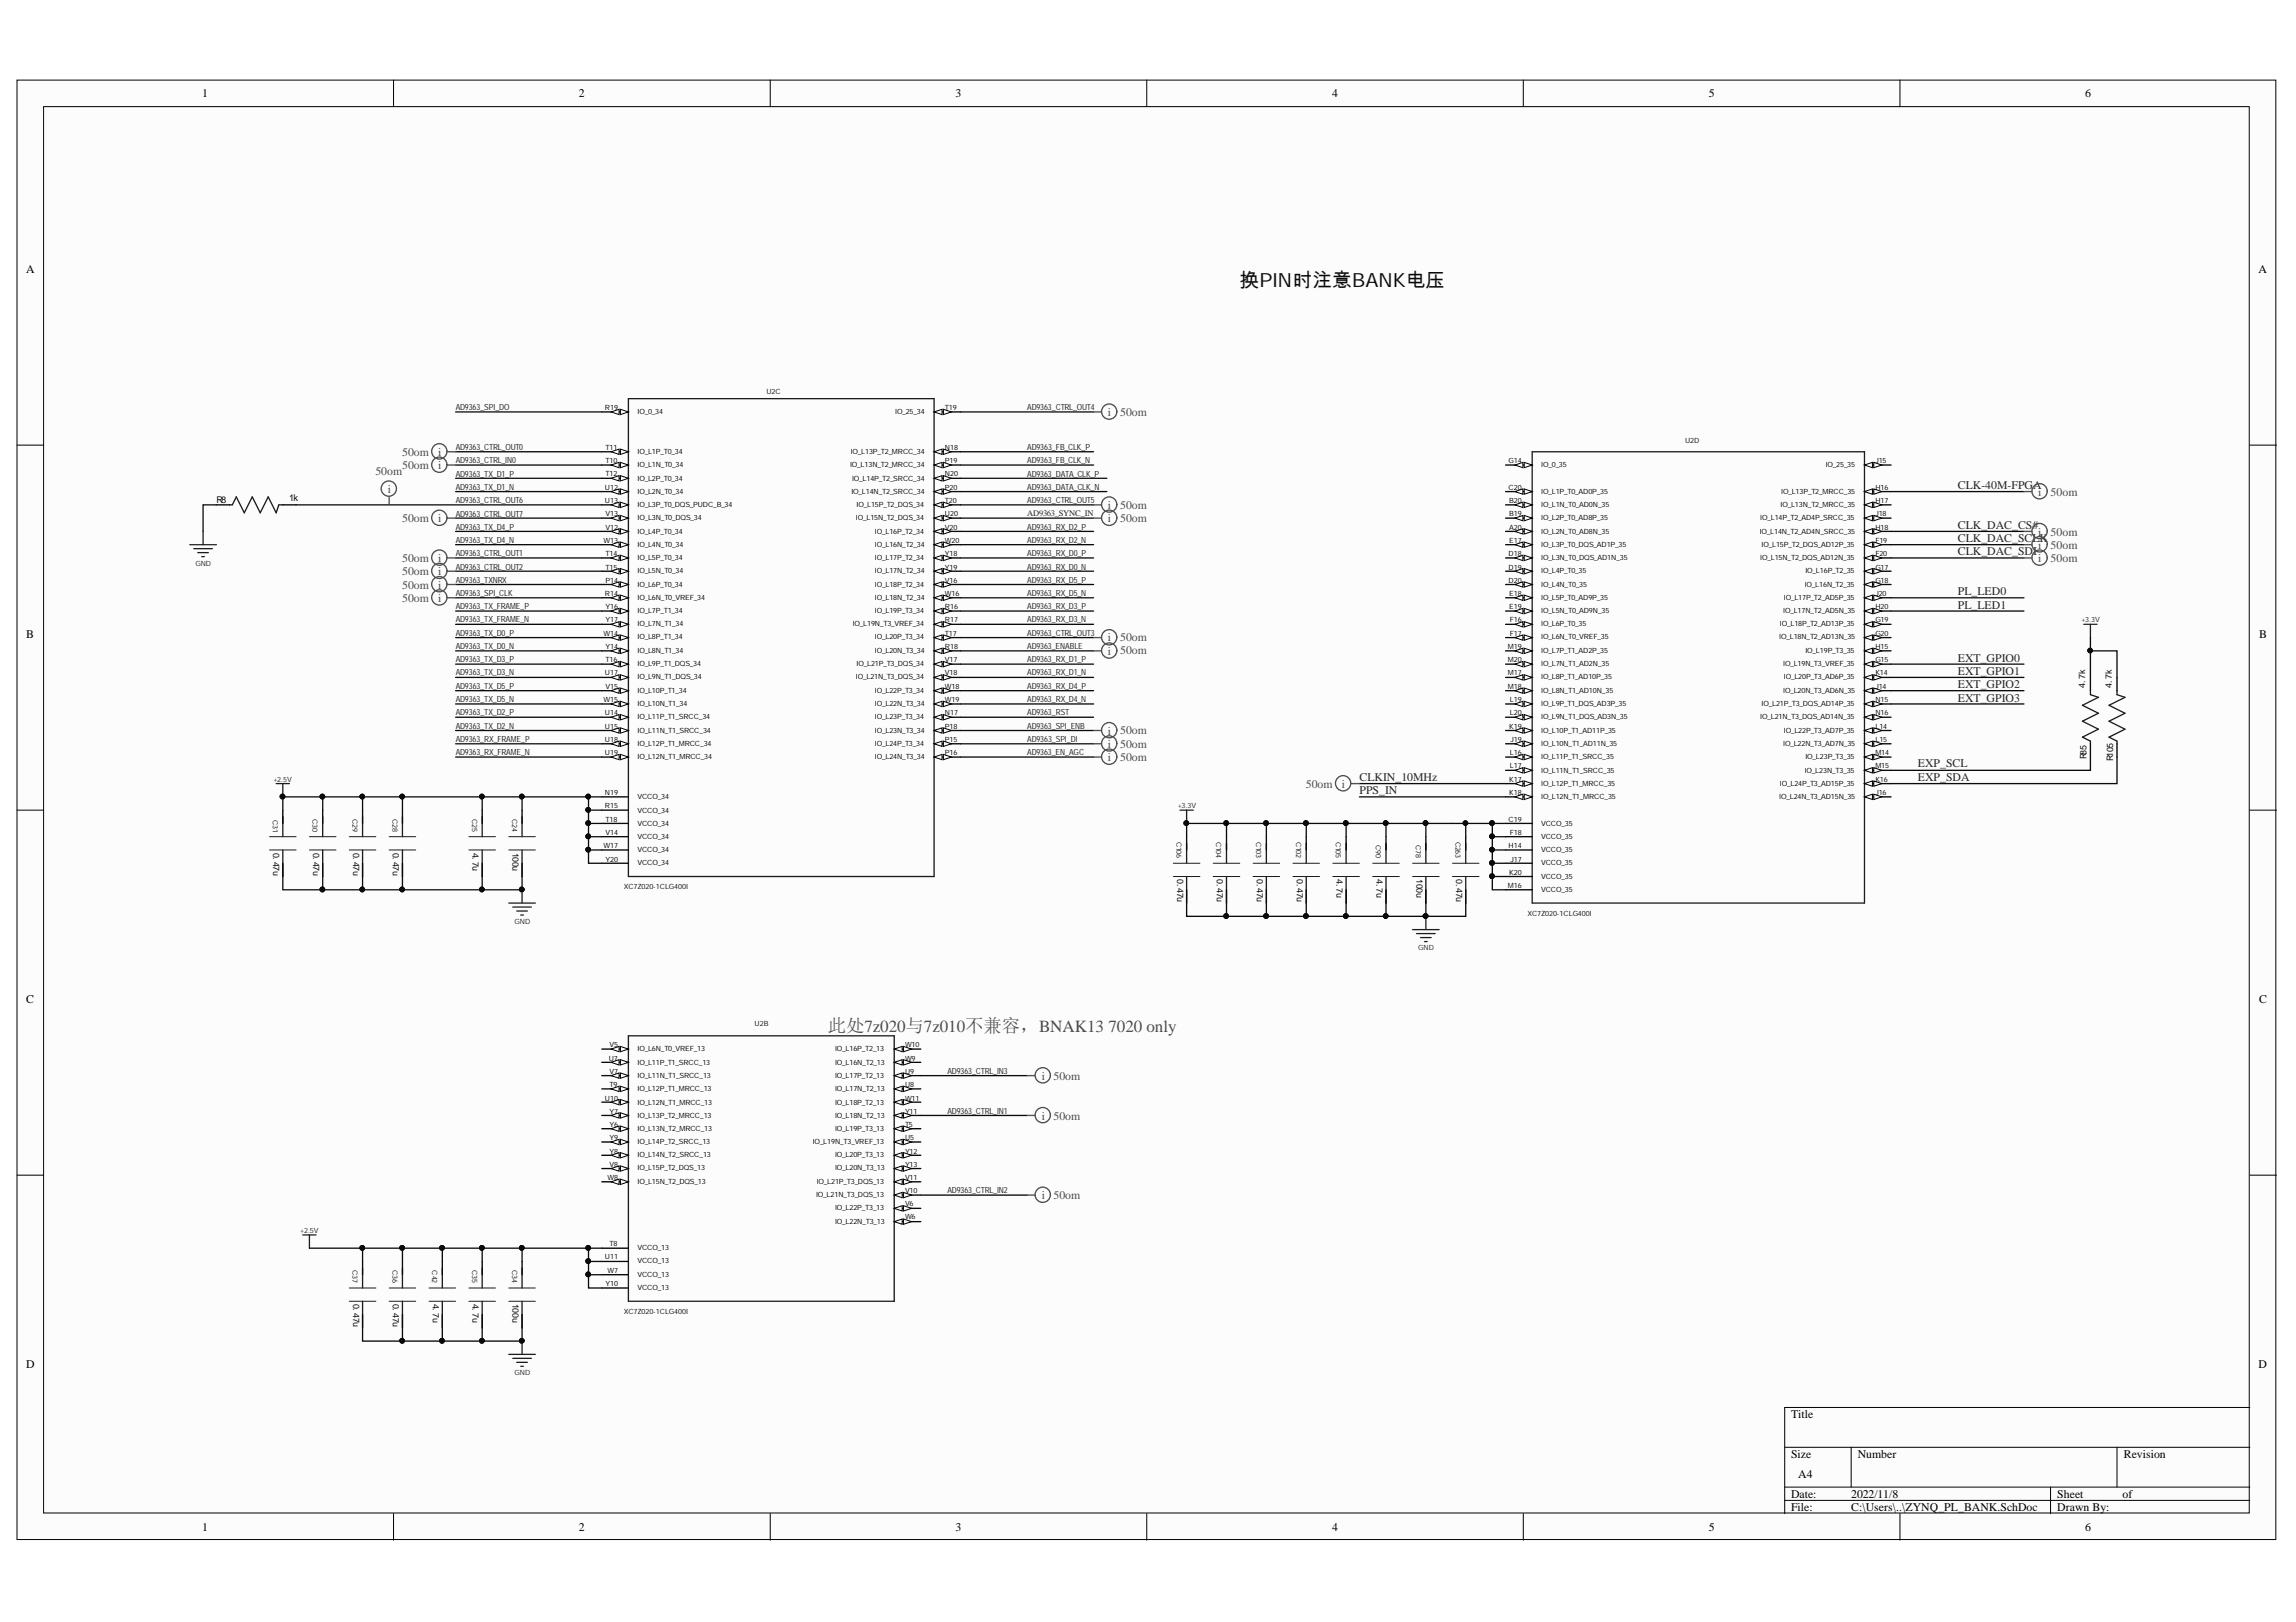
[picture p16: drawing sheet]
<svg xmlns="http://www.w3.org/2000/svg" width="297mm" height="210mm" viewBox="0 0 297 210" stroke-linecap="round" stroke-linejoin="round" font-family="sans-serif">
<defs><g id="words">
<text font-size="2.5" fill="#0e0e0e" x="160.4" y="37.2">换PIN时注意BANK电压</text>
<text font-size="2.4" fill="#4c4c4c" x="107.1" y="133.6">此处7z020与7z010不兼容，BNAK13 7020 only</text>
<g font-size="1.5">
<text x="26.1" y="12.6">1</text>
<text x="74.9" y="12.6">2</text>
<text x="123.6" y="12.6">3</text>
<text x="172.3" y="12.6">4</text>
<text x="221.1" y="12.6">5</text>
<text x="269.8" y="12.6">6</text>
<text x="3.4" y="35.3">A</text>
<text x="292.2" y="35.3">A</text>
<text x="3.4" y="82.6">B</text>
<text x="292.3" y="82.6">B</text>
<text x="3.4" y="129.8">C</text>
<text x="292.3" y="129.8">C</text>
<text x="3.4" y="177.1">D</text>
<text x="292.2" y="177.1">D</text>
<text x="231.7" y="183.5">Title</text>
<text x="231.7" y="188.7">Size</text>
<text x="232.6" y="191.3">A4</text>
<text x="240.3" y="188.7">Number</text>
<text x="274.8" y="188.7">Revision</text>
<text x="231.7" y="193.8">Date:</text>
<text x="231.7" y="195.5">File:</text>
<text x="239.5" y="193.8">2022/11/8</text>
<text x="239.5" y="195.5">C:\Users\..\ZYNQ_PL_BANK.SchDoc</text>
<text x="266.1" y="193.8">Sheet</text>
<text x="266.1" y="195.5">Drawn By:</text>
<text x="274.6" y="193.8">of</text>
<text x="26.1" y="198.1">1</text>
<text x="74.9" y="198.1">2</text>
<text x="123.6" y="198.1">3</text>
<text x="172.3" y="198.1">4</text>
<text x="221.1" y="198.1">5</text>
<text x="269.8" y="198.1">6</text>
</g>
<g font-size="1.5" fill="#4c4c4c">
<text x="143.3" y="53.8">i</text>
<text x="144.9" y="53.8">50om</text>
<text x="52" y="59">50om</text>
<text x="56.7" y="59">i</text>
<text x="48.6" y="61.5">50om</text>
<text x="50.2" y="63.8">i</text>
<text x="52" y="60.7">50om</text>
<text x="56.7" y="60.7">i</text>
<text x="143.3" y="65.8">i</text>
<text x="144.9" y="65.8">50om</text>
<text x="263.7" y="64.2">i</text>
<text x="265.3" y="64.2">50om</text>
<text x="52" y="67.5">50om</text>
<text x="56.7" y="67.5">i</text>
<text x="143.3" y="67.5">i</text>
<text x="144.9" y="67.5">50om</text>
<text x="263.7" y="69.3">i</text>
<text x="263.7" y="71">i</text>
<text x="265.3" y="69.3">50om</text>
<text x="265.3" y="71">50om</text>
<text x="52" y="72.7">50om</text>
<text x="52" y="74.5">50om</text>
<text x="52" y="77.8">50om</text>
<text x="52" y="76.2">50om</text>
<text x="56.7" y="72.7">i</text>
<text x="56.7" y="74.5">i</text>
<text x="56.7" y="77.8">i</text>
<text x="56.7" y="76.2">i</text>
<text x="263.7" y="72.7">i</text>
<text x="265.3" y="72.7">50om</text>
<text x="143.3" y="83">i</text>
<text x="144.9" y="83">50om</text>
<text x="143.3" y="84.8">i</text>
<text x="144.9" y="84.7">50om</text>
<text x="143.3" y="95.1">i</text>
<text x="144.9" y="95">50om</text>
<text x="143.3" y="96.8">i</text>
<text x="143.3" y="98.5">i</text>
<text x="144.9" y="96.8">50om</text>
<text x="144.9" y="98.5">50om</text>
<text x="168.9" y="101.9">50om</text>
<text x="173.6" y="101.9">i</text>
<text x="134.8" y="139.7">i</text>
<text x="136.3" y="139.7">50om</text>
<text x="134.8" y="144.9">i</text>
<text x="136.3" y="144.9">50om</text>
<text x="134.8" y="155.2">i</text>
<text x="136.3" y="155.2">50om</text>
</g>
<g font-size="1.5" fill="#262626">
<text x="253.3" y="63.3">CLK-40M-FPGA</text>
<text x="253.3" y="68.5">CLK_DAC_CS#</text>
<text x="253.3" y="70.2">CLK_DAC_SCLK</text>
<text x="253.3" y="71.8">CLK_DAC_SDI</text>
<text x="253.3" y="77">PL_LED0</text>
<text x="253.3" y="78.8">PL_LED1</text>
<text x="253.3" y="85.6">EXT_GPIO0</text>
<text x="253.3" y="87.3">EXT_GPIO1</text>
<text x="253.3" y="89">EXT_GPIO2</text>
<text x="253.3" y="90.8">EXT_GPIO3</text>
<text x="175.9" y="101.1">CLKIN_10MHz</text>
<text x="248.1" y="99.3">EXP_SCL</text>
<text x="248.1" y="101.1">EXP_SDA</text>
<text x="175.9" y="102.8">PPS_IN</text>
</g>
<g font-size="1.2" fill="#0e0e0e">
<text x="28" y="65.1">R8</text>
<text x="37.4" y="64.9">1k</text>
<text x="269.8" y="89" transform="rotate(-90 269.8 89)">4. 7k</text>
<text x="273.2" y="89" transform="rotate(-90 273.2 89)">4. 7k</text>
<text x="270" y="98.2" transform="rotate(-90 270 98.2)">R85</text>
<text x="273.4" y="98.5" transform="rotate(-90 273.4 98.5)">R105</text>
<text x="35.4" y="110.3" transform="rotate(90 35.4 110.3)">0. 47u</text>
<text x="40.5" y="110.3" transform="rotate(90 40.5 110.3)">0. 47u</text>
<text x="45.7" y="110.3" transform="rotate(90 45.7 110.3)">0. 47u</text>
<text x="50.8" y="110.3" transform="rotate(90 50.8 110.3)">0. 47u</text>
<text x="61.1" y="110.3" transform="rotate(90 61.1 110.3)">4. 7u</text>
<text x="66.3" y="110.3" transform="rotate(90 66.3 110.3)">100u</text>
<text x="152.3" y="113.8" transform="rotate(90 152.3 113.8)">0. 47u</text>
<text x="157.4" y="113.8" transform="rotate(90 157.4 113.8)">0. 47u</text>
<text x="162.6" y="113.8" transform="rotate(90 162.6 113.8)">0. 47u</text>
<text x="167.8" y="113.8" transform="rotate(90 167.8 113.8)">0. 47u</text>
<text x="172.9" y="113.8" transform="rotate(90 172.9 113.8)">4. 7u</text>
<text x="178.1" y="113.8" transform="rotate(90 178.1 113.8)">4. 7u</text>
<text x="183.2" y="113.8" transform="rotate(90 183.2 113.8)">100u</text>
<text x="188.4" y="113.8" transform="rotate(90 188.4 113.8)">0. 47u</text>
<text x="45.7" y="168.7" transform="rotate(90 45.7 168.7)">0. 47u</text>
<text x="50.8" y="168.7" transform="rotate(90 50.8 168.7)">0. 47u</text>
<text x="56" y="168.7" transform="rotate(90 56 168.7)">4. 7u</text>
<text x="61.1" y="168.7" transform="rotate(90 61.1 168.7)">4. 7u</text>
<text x="66.3" y="168.7" transform="rotate(90 66.3 168.7)">100u</text>
</g>
<g font-size="1.1" fill="#262626">
<text x="59" y="53.1">AD9363_SPI_DO</text>
<text x="132.9" y="53.1">AD9363_CTRL_OUT4</text>
<text x="59" y="58.2">AD9363_CTRL_OUT0</text>
<text x="59" y="59.9">AD9363_CTRL_IN0</text>
<text x="132.9" y="58.2">AD9363_FB_CLK_P</text>
<text x="132.9" y="59.9">AD9363_FB_CLK_N</text>
<text x="59" y="61.7">AD9363_TX_D1_P</text>
<text x="59" y="63.4">AD9363_TX_D1_N</text>
<text x="59" y="65.1">AD9363_CTRL_OUT6</text>
<text x="132.9" y="61.7">AD9363_DATA_CLK_P</text>
<text x="132.9" y="63.4">AD9363_DATA_CLK_N</text>
<text x="132.9" y="65.1">AD9363_CTRL_OUT5</text>
<text x="59" y="68.6">AD9363_TX_D4_P</text>
<text x="59" y="70.2">AD9363_TX_D4_N</text>
<text x="59" y="66.9">AD9363_CTRL_OUT7</text>
<text x="132.9" y="68.6">AD9363_RX_D2_P</text>
<text x="132.9" y="70.2">AD9363_RX_D2_N</text>
<text x="132.9" y="66.8">AD9363_SYNC_IN</text>
<text x="59" y="72">AD9363_CTRL_OUT1</text>
<text x="59" y="73.7">AD9363_CTRL_OUT2</text>
<text x="59" y="75.4">AD9363_TXNRX</text>
<text x="59" y="77.2">AD9363_SPI_CLK</text>
<text x="132.9" y="72">AD9363_RX_D0_P</text>
<text x="132.9" y="73.7">AD9363_RX_D0_N</text>
<text x="132.9" y="75.4">AD9363_RX_D5_P</text>
<text x="132.9" y="77.2">AD9363_RX_D5_N</text>
<text x="59" y="82.3">AD9363_TX_D0_P</text>
<text x="59" y="78.9">AD9363_TX_FRAME_P</text>
<text x="59" y="80.6">AD9363_TX_FRAME_N</text>
<text x="132.9" y="78.9">AD9363_RX_D3_P</text>
<text x="132.9" y="80.6">AD9363_RX_D3_N</text>
<text x="132.9" y="82.3">AD9363_CTRL_OUT3</text>
<text x="59" y="84">AD9363_TX_D0_N</text>
<text x="59" y="85.7">AD9363_TX_D3_P</text>
<text x="59" y="87.4">AD9363_TX_D3_N</text>
<text x="59" y="89.2">AD9363_TX_D5_P</text>
<text x="132.9" y="85.7">AD9363_RX_D1_P</text>
<text x="132.9" y="87.4">AD9363_RX_D1_N</text>
<text x="132.9" y="89.2">AD9363_RX_D4_P</text>
<text x="132.9" y="84">AD9363_ENABLE</text>
<text x="59" y="90.9">AD9363_TX_D5_N</text>
<text x="59" y="92.6">AD9363_TX_D2_P</text>
<text x="59" y="94.3">AD9363_TX_D2_N</text>
<text x="132.9" y="90.9">AD9363_RX_D4_N</text>
<text x="132.9" y="92.6">AD9363_RST</text>
<text x="132.9" y="94.3">AD9363_SPI_ENB</text>
<text x="59" y="96">AD9363_RX_FRAME_P</text>
<text x="59" y="97.7">AD9363_RX_FRAME_N</text>
<text x="132.9" y="96">AD9363_SPI_DI</text>
<text x="132.9" y="97.7">AD9363_EN_AGC</text>
<text x="122.6" y="139">AD9363_CTRL_IN3</text>
<text x="122.6" y="144.1">AD9363_CTRL_IN1</text>
<text x="122.6" y="154.4">AD9363_CTRL_IN2</text>
</g>
<g font-size=".9">
<text x="78.3" y="53.1">R19</text>
<text x="82.5" y="53.6">IO_0_34</text>
<text x="115.8" y="53.6">IO_25_34</text>
<text x="122.2" y="53.1">T19</text>
<text x="78.3" y="58.2">T11</text>
<text x="78.3" y="59.9">T10</text>
<text x="82.5" y="58.7">IO_L1P_T0_34</text>
<text x="110.1" y="58.7">IO_L13P_T2_MRCC_34</text>
<text x="122.2" y="58.2">N18</text>
<text x="122.2" y="59.9">P19</text>
<text x="195.2" y="59.9">G14</text>
<text x="242.6" y="59.9">J15</text>
<text x="78.3" y="63.4">U12</text>
<text x="78.3" y="65.1">U13</text>
<text x="78.3" y="61.6">T12</text>
<text x="82.5" y="60.4">IO_L1N_T0_34</text>
<text x="82.5" y="62.2">IO_L2P_T0_34</text>
<text x="82.5" y="63.9">IO_L2N_T0_34</text>
<text x="82.5" y="65.6">IO_L3P_T0_DQS_PUDC_B_34</text>
<text x="110" y="60.4">IO_L13N_T2_MRCC_34</text>
<text x="110.1" y="63.9">IO_L14N_T2_SRCC_34</text>
<text x="110.2" y="62.2">IO_L14P_T2_SRCC_34</text>
<text x="110.8" y="65.6">IO_L15P_T2_DQS_34</text>
<text x="122.2" y="61.6">N20</text>
<text x="122.2" y="63.4">P20</text>
<text x="122.2" y="65.1">T20</text>
<text x="195.2" y="63.4">C20</text>
<text x="195.3" y="65.1">B20</text>
<text x="199.4" y="60.4">IO_0_35</text>
<text x="199.4" y="63.9">IO_L1P_T0_AD0P_35</text>
<text x="199.4" y="65.6">IO_L1N_T0_AD0N_35</text>
<text x="230.4" y="65.6">IO_L13N_T2_MRCC_35</text>
<text x="230.4" y="63.9">IO_L13P_T2_MRCC_35</text>
<text x="236.2" y="60.4">IO_25_35</text>
<text x="242.6" y="63.4">H16</text>
<text x="242.6" y="65.1">H17</text>
<text x="78.1" y="70.2">W13</text>
<text x="78.3" y="66.8">V13</text>
<text x="78.3" y="68.6">V12</text>
<text x="78.3" y="71.9">T14</text>
<text x="82.5" y="67.3">IO_L3N_T0_DQS_34</text>
<text x="82.5" y="69.1">IO_L4P_T0_34</text>
<text x="82.5" y="70.7">IO_L4N_T0_34</text>
<text x="110.7" y="67.3">IO_L15N_T2_DQS_34</text>
<text x="113.2" y="69.1">IO_L16P_T2_34</text>
<text x="113.2" y="70.7">IO_L16N_T2_34</text>
<text x="122.2" y="66.8">U20</text>
<text x="122.2" y="68.6">V20</text>
<text x="122.2" y="70.2">W20</text>
<text x="122.2" y="71.9">Y18</text>
<text x="195.2" y="71.9">D18</text>
<text x="195.3" y="66.8">B19</text>
<text x="195.3" y="68.6">A20</text>
<text x="195.3" y="70.2">E17</text>
<text x="199.4" y="67.3">IO_L2P_T0_AD8P_35</text>
<text x="199.4" y="69.1">IO_L2N_T0_AD8N_35</text>
<text x="199.4" y="70.7">IO_L3P_T0_DQS_AD1P_35</text>
<text x="227.7" y="69.1">IO_L14N_T2_AD4N_SRCC_35</text>
<text x="227.7" y="67.3">IO_L14P_T2_AD4P_SRCC_35</text>
<text x="227.9" y="70.7">IO_L15P_T2_DQS_AD12P_35</text>
<text x="242.6" y="66.8">J18</text>
<text x="242.6" y="68.6">H18</text>
<text x="242.6" y="70.2">F19</text>
<text x="242.6" y="71.9">F20</text>
<text x="78.3" y="77.1">R14</text>
<text x="78.3" y="73.7">T15</text>
<text x="78.3" y="75.4">P14</text>
<text x="82.5" y="72.4">IO_L5P_T0_34</text>
<text x="82.5" y="74.2">IO_L5N_T0_34</text>
<text x="82.5" y="75.9">IO_L6P_T0_34</text>
<text x="82.5" y="77.6">IO_L6N_T0_VREF_34</text>
<text x="113.2" y="72.4">IO_L17P_T2_34</text>
<text x="113.2" y="74.2">IO_L17N_T2_34</text>
<text x="113.2" y="75.9">IO_L18P_T2_34</text>
<text x="113.2" y="77.6">IO_L18N_T2_34</text>
<text x="122.2" y="73.7">Y19</text>
<text x="122.2" y="75.4">V16</text>
<text x="122.2" y="77.1">W16</text>
<text x="195.2" y="73.7">D19</text>
<text x="195.2" y="75.4">D20</text>
<text x="195.3" y="77.1">E18</text>
<text x="199.4" y="72.4">IO_L3N_T0_DQS_AD1N_35</text>
<text x="199.4" y="74.2">IO_L4P_T0_35</text>
<text x="199.4" y="75.9">IO_L4N_T0_35</text>
<text x="199.4" y="77.6">IO_L5P_T0_AD9P_35</text>
<text x="227.7" y="72.4">IO_L15N_T2_DQS_AD12N_35</text>
<text x="230.8" y="77.6">IO_L17P_T2_AD5P_35</text>
<text x="233.5" y="75.9">IO_L16N_T2_35</text>
<text x="233.6" y="74.2">IO_L16P_T2_35</text>
<text x="242.6" y="73.7">G17</text>
<text x="242.6" y="75.4">G18</text>
<text x="242.6" y="77.1">J20</text>
<text x="78.1" y="82.2">W14</text>
<text x="78.3" y="78.9">Y16</text>
<text x="78.3" y="80.6">Y17</text>
<text x="82.5" y="79.4">IO_L7P_T1_34</text>
<text x="82.5" y="81.1">IO_L7N_T1_34</text>
<text x="82.5" y="82.8">IO_L8P_T1_34</text>
<text x="110.3" y="81.1">IO_L19N_T3_VREF_34</text>
<text x="113.2" y="79.4">IO_L19P_T3_34</text>
<text x="113.2" y="82.8">IO_L20P_T3_34</text>
<text x="122.2" y="78.9">R16</text>
<text x="122.2" y="80.6">R17</text>
<text x="122.2" y="82.2">T17</text>
<text x="195.3" y="78.9">E19</text>
<text x="195.3" y="80.6">F16</text>
<text x="195.3" y="82.2">F17</text>
<text x="199.4" y="79.4">IO_L5N_T0_AD9N_35</text>
<text x="199.4" y="81.1">IO_L6P_T0_35</text>
<text x="199.4" y="82.8">IO_L6N_T0_VREF_35</text>
<text x="230.2" y="82.8">IO_L18N_T2_AD13N_35</text>
<text x="230.3" y="81.1">IO_L18P_T2_AD13P_35</text>
<text x="230.7" y="79.4">IO_L17N_T2_AD5N_35</text>
<text x="242.6" y="78.9">H20</text>
<text x="242.6" y="80.6">G19</text>
<text x="242.6" y="82.2">G20</text>
<text x="78.3" y="87.4">U17</text>
<text x="78.3" y="84">Y14</text>
<text x="78.3" y="85.7">T16</text>
<text x="78.3" y="89.2">V15</text>
<text x="82.5" y="84.5">IO_L8N_T1_34</text>
<text x="82.5" y="86.2">IO_L9P_T1_DQS_34</text>
<text x="82.5" y="87.9">IO_L9N_T1_DQS_34</text>
<text x="82.5" y="89.7">IO_L10P_T1_34</text>
<text x="110.7" y="87.9">IO_L21N_T3_DQS_34</text>
<text x="110.8" y="86.2">IO_L21P_T3_DQS_34</text>
<text x="113.2" y="84.5">IO_L20N_T3_34</text>
<text x="113.2" y="89.7">IO_L22P_T3_34</text>
<text x="122.2" y="84">R18</text>
<text x="122.2" y="85.7">V17</text>
<text x="122.2" y="87.4">V18</text>
<text x="122.2" y="89.2">W18</text>
<text x="195.1" y="84">M19</text>
<text x="195.1" y="85.7">M20</text>
<text x="195.1" y="87.4">M17</text>
<text x="195.1" y="89.2">M18</text>
<text x="199.4" y="84.5">IO_L7P_T1_AD2P_35</text>
<text x="199.4" y="86.2">IO_L7N_T1_AD2N_35</text>
<text x="199.4" y="87.9">IO_L8P_T1_AD10P_35</text>
<text x="199.4" y="89.7">IO_L8N_T1_AD10N_35</text>
<text x="230.7" y="86.2">IO_L19N_T3_VREF_35</text>
<text x="230.7" y="89.7">IO_L20N_T3_AD6N_35</text>
<text x="230.8" y="87.9">IO_L20P_T3_AD6P_35</text>
<text x="233.6" y="84.5">IO_L19P_T3_35</text>
<text x="242.6" y="84">H15</text>
<text x="242.6" y="85.7">G15</text>
<text x="242.6" y="87.4">K14</text>
<text x="242.6" y="89.2">J14</text>
<text x="78.1" y="90.9">W15</text>
<text x="78.3" y="92.6">U14</text>
<text x="78.3" y="94.3">U15</text>
<text x="82.5" y="91.4">IO_L10N_T1_34</text>
<text x="82.5" y="93.1">IO_L11P_T1_SRCC_34</text>
<text x="82.5" y="94.8">IO_L11N_T1_SRCC_34</text>
<text x="113.2" y="91.4">IO_L22N_T3_34</text>
<text x="113.2" y="93.1">IO_L23P_T3_34</text>
<text x="113.2" y="94.8">IO_L23N_T3_34</text>
<text x="122.2" y="90.9">W19</text>
<text x="122.2" y="92.6">N17</text>
<text x="122.2" y="94.3">P18</text>
<text x="195.3" y="94.3">K19</text>
<text x="195.3" y="90.9">L19</text>
<text x="195.3" y="92.6">L20</text>
<text x="199.4" y="91.4">IO_L9P_T1_DQS_AD3P_35</text>
<text x="199.4" y="93.1">IO_L9N_T1_DQS_AD3N_35</text>
<text x="199.4" y="94.8">IO_L10P_T1_AD11P_35</text>
<text x="227.7" y="93.1">IO_L21N_T3_DQS_AD14N_35</text>
<text x="227.9" y="91.4">IO_L21P_T3_DQS_AD14P_35</text>
<text x="230.8" y="94.8">IO_L22P_T3_AD7P_35</text>
<text x="242.6" y="90.9">N15</text>
<text x="242.6" y="92.6">N16</text>
<text x="242.6" y="94.3">L14</text>
<text x="78.3" y="96">U18</text>
<text x="78.3" y="97.7">U19</text>
<text x="82.5" y="96.5">IO_L12P_T1_MRCC_34</text>
<text x="82.5" y="98.2">IO_L12N_T1_MRCC_34</text>
<text x="113.2" y="96.5">IO_L24P_T3_34</text>
<text x="113.2" y="98.2">IO_L24N_T3_34</text>
<text x="122.2" y="96">P15</text>
<text x="122.2" y="97.7">P16</text>
<text x="195.3" y="101.2">K17</text>
<text x="195.3" y="97.7">L16</text>
<text x="195.3" y="99.4">L17</text>
<text x="195.4" y="96">J19</text>
<text x="199.4" y="96.5">IO_L10N_T1_AD11N_35</text>
<text x="199.4" y="98.2">IO_L11P_T1_SRCC_35</text>
<text x="199.4" y="100">IO_L11N_T1_SRCC_35</text>
<text x="199.4" y="101.7">IO_L12P_T1_MRCC_35</text>
<text x="230.3" y="101.7">IO_L24P_T3_AD15P_35</text>
<text x="230.7" y="96.5">IO_L22N_T3_AD7N_35</text>
<text x="233.5" y="100">IO_L23N_T3_35</text>
<text x="233.6" y="98.2">IO_L23P_T3_35</text>
<text x="242.6" y="96">L15</text>
<text x="242.6" y="97.7">M14</text>
<text x="242.6" y="99.4">M15</text>
<text x="242.6" y="101.2">K16</text>
<text x="78.3" y="102.9">N19</text>
<text x="78.3" y="104.6">R15</text>
<text x="78.3" y="106.3">T18</text>
<text x="82.5" y="103.4">VCCO_34</text>
<text x="82.5" y="105.2">VCCO_34</text>
<text x="82.5" y="106.8">VCCO_34</text>
<text x="195.2" y="106.3">C19</text>
<text x="195.3" y="102.9">K18</text>
<text x="199.4" y="103.4">IO_L12N_T1_MRCC_35</text>
<text x="199.4" y="106.8">VCCO_35</text>
<text x="230.2" y="103.4">IO_L24N_T3_AD15N_35</text>
<text x="242.6" y="102.9">J16</text>
<text x="78.1" y="109.7">W17</text>
<text x="78.3" y="108">V14</text>
<text x="78.3" y="111.5">Y20</text>
<text x="82.5" y="108.5">VCCO_34</text>
<text x="82.5" y="110.3">VCCO_34</text>
<text x="82.5" y="112">VCCO_34</text>
<text x="195.2" y="109.7">H14</text>
<text x="195.3" y="113.2">K20</text>
<text x="195.3" y="108">F18</text>
<text x="195.4" y="111.5">J17</text>
<text x="199.4" y="108.5">VCCO_35</text>
<text x="199.4" y="110.3">VCCO_35</text>
<text x="199.4" y="112">VCCO_35</text>
<text x="199.4" y="113.7">VCCO_35</text>
<text x="195.1" y="114.9">M16</text>
<text x="199.4" y="115.4">VCCO_35</text>
<text x="78.8" y="137.3">U7</text>
<text x="78.8" y="135.5">V5</text>
<text x="82.5" y="136">IO_L6N_T0_VREF_13</text>
<text x="82.5" y="137.8">IO_L11P_T1_SRCC_13</text>
<text x="108" y="136">IO_L16P_T2_13</text>
<text x="108" y="137.8">IO_L16N_T2_13</text>
<text x="117.1" y="135.5">W10</text>
<text x="117.1" y="137.3">W9</text>
<text x="78.3" y="142.4">U10</text>
<text x="78.8" y="139">V7</text>
<text x="78.8" y="140.7">T9</text>
<text x="82.5" y="139.5">IO_L11N_T1_SRCC_13</text>
<text x="82.5" y="141.2">IO_L12P_T1_MRCC_13</text>
<text x="82.5" y="142.9">IO_L12N_T1_MRCC_13</text>
<text x="108" y="139.5">IO_L17P_T2_13</text>
<text x="108" y="141.2">IO_L17N_T2_13</text>
<text x="108" y="142.9">IO_L18P_T2_13</text>
<text x="117.1" y="139">U9</text>
<text x="117.1" y="140.7">U8</text>
<text x="117.1" y="142.4">W11</text>
<text x="78.8" y="144.1">Y7</text>
<text x="78.8" y="145.8">Y6</text>
<text x="78.8" y="147.5">Y9</text>
<text x="78.8" y="149.3">Y8</text>
<text x="82.5" y="144.6">IO_L13P_T2_MRCC_13</text>
<text x="82.5" y="146.3">IO_L13N_T2_MRCC_13</text>
<text x="82.5" y="148.1">IO_L14P_T2_SRCC_13</text>
<text x="82.5" y="149.8">IO_L14N_T2_SRCC_13</text>
<text x="105.2" y="148.1">IO_L19N_T3_VREF_13</text>
<text x="108" y="144.6">IO_L18N_T2_13</text>
<text x="108" y="146.3">IO_L19P_T3_13</text>
<text x="108" y="149.8">IO_L20P_T3_13</text>
<text x="117.1" y="144.1">Y11</text>
<text x="117.1" y="145.8">T5</text>
<text x="117.1" y="147.5">U5</text>
<text x="117.1" y="149.3">Y12</text>
<text x="78.6" y="152.7">W8</text>
<text x="78.8" y="151">V8</text>
<text x="82.5" y="151.5">IO_L15P_T2_DQS_13</text>
<text x="82.5" y="153.2">IO_L15N_T2_DQS_13</text>
<text x="105.6" y="154.9">IO_L21N_T3_DQS_13</text>
<text x="105.7" y="153.2">IO_L21P_T3_DQS_13</text>
<text x="108" y="151.5">IO_L20N_T3_13</text>
<text x="117.1" y="151">Y13</text>
<text x="117.1" y="152.7">V11</text>
<text x="117.1" y="154.4">V10</text>
<text x="78.8" y="161.3">T8</text>
<text x="82.5" y="161.8">VCCO_13</text>
<text x="108" y="156.6">IO_L22P_T3_13</text>
<text x="108" y="158.4">IO_L22N_T3_13</text>
<text x="117.1" y="156.1">V6</text>
<text x="117.1" y="157.8">W6</text>
<text x="78.3" y="163">U11</text>
<text x="78.3" y="166.4">Y10</text>
<text x="78.6" y="164.7">W7</text>
<text x="82.5" y="163.5">VCCO_13</text>
<text x="82.5" y="165.3">VCCO_13</text>
<text x="82.5" y="166.9">VCCO_13</text>
</g>
<g font-size=".9" fill="#0e0e0e">
<text x="99.1" y="51">U2C</text>
<text x="218" y="57.4">U2D</text>
<text x="35.3" y="106.1" transform="rotate(90 35.3 106.1)">C31</text>
<text x="40.4" y="106" transform="rotate(90 40.4 106)">C30</text>
<text x="45.6" y="106" transform="rotate(90 45.6 106)">C29</text>
<text x="50.8" y="106" transform="rotate(90 50.8 106)">C28</text>
<text x="61.1" y="106" transform="rotate(90 61.1 106)">C25</text>
<text x="66.2" y="106" transform="rotate(90 66.2 106)">C24</text>
<text x="152.2" y="109" transform="rotate(90 152.2 109)">C106</text>
<text x="157.4" y="109" transform="rotate(90 157.4 109)">C104</text>
<text x="162.5" y="109" transform="rotate(90 162.5 109)">C103</text>
<text x="167.7" y="109" transform="rotate(90 167.7 109)">C102</text>
<text x="172.8" y="109" transform="rotate(90 172.8 109)">C105</text>
<text x="178" y="109.4" transform="rotate(90 178 109.4)">C90</text>
<text x="183.2" y="109.4" transform="rotate(90 183.2 109.4)">C78</text>
<text x="188.3" y="109" transform="rotate(90 188.3 109)">C263</text>
<text x="80.7" y="115">XC7Z020-1CLG400I</text>
<text x="197.6" y="118.5">XC7Z020-1CLG400I</text>
<text x="97.6" y="132.8">U2B</text>
<text x="45.6" y="164.4" transform="rotate(90 45.6 164.4)">C37</text>
<text x="50.8" y="164.4" transform="rotate(90 50.8 164.4)">C36</text>
<text x="55.9" y="164.4" transform="rotate(90 55.9 164.4)">C42</text>
<text x="61.1" y="164.4" transform="rotate(90 61.1 164.4)">C35</text>
<text x="66.2" y="164.4" transform="rotate(90 66.2 164.4)">C34</text>
<text x="80.7" y="170.1">XC7Z020-1CLG400I</text>
</g>
<g font-size=".9" fill="#262626">
<text x="25.3" y="73.2">GND</text>
<text x="269.3" y="80.6">+3.3V</text>
<text x="35.4" y="101.2">+2.5V</text>
<text x="152.4" y="104.6">+3.3V</text>
<text x="66.6" y="119.5">GND</text>
<text x="183.5" y="123">GND</text>
<text x="38.8" y="159.6">+2.5V</text>
<text x="66.6" y="177.9">GND</text>
</g>
</g></defs>
<g fill="#fcfcfc" stroke="#000" stroke-width=".13">
<path d="M2.2 10.4h292.2v188.8h-292.2z"/>
<path d="M5.6 13.8h285.4v182h-285.4z"/>
</g>
<g fill="none" stroke="#000" stroke-width=".13">
<path d="M50.9 10.4v3.4M99.6 10.4v3.4M148.4 10.4v3.4M197.1 10.4v3.4M245.8 10.4v3.4M2.2 57.6h3.4M291.1 57.6h3.4M2.2 104.8h3.4M291.1 104.8h3.4M2.2 152.1h3.4M291.1 152.1h3.4M50.9 195.9v3.4"/>
<path d="M99.6 195.9v3.4M148.4 195.9v3.4M197.1 195.9v3.4M230.9 187.3h60.2M230.9 192.4h60.2M230.9 194.2h60.2M239.5 187.3v5.1M245.8 195.9v3.4M265.3 192.4v3.5M273.9 187.3v5.1M291.1 182.1h-60.2v13.8"/>
</g>
<path d="M81.3 51.6h39.5v61.8h-39.5z" fill="none" stroke="#1c1c1c" stroke-width=".17"/>
<path d="M77.9 53.3h3.4" fill="none" stroke="#000" stroke-width=".17"/>
<path d="M80.3 53l1 .3-1 .4z" fill="#fcfcfc"/>
<path d="M80.3 53l1 .3-1 .4z" fill="none" stroke="#000" stroke-width=".13"/>
<path d="M79.1 53.3l1-.3v.7z" fill="#fcfcfc"/>
<path d="M79.1 53.3l1-.3v.7z" fill="none" stroke="#000" stroke-width=".13"/>
<path d="M77.9 58.5h3.4" fill="none" stroke="#000" stroke-width=".17"/>
<path d="M80.3 58.1l1 .4-1 .3z" fill="#fcfcfc"/>
<path d="M80.3 58.1l1 .4-1 .3z" fill="none" stroke="#000" stroke-width=".13"/>
<path d="M79.1 58.5l1-.4v.7z" fill="#fcfcfc"/>
<path d="M79.1 58.5l1-.4v.7z" fill="none" stroke="#000" stroke-width=".13"/>
<path d="M77.9 60.2h3.4" fill="none" stroke="#000" stroke-width=".17"/>
<path d="M80.3 59.8l1 .4-1 .3z" fill="#fcfcfc"/>
<path d="M80.3 59.8l1 .4-1 .3z" fill="none" stroke="#000" stroke-width=".13"/>
<path d="M79.1 60.2l1-.4v.7z" fill="#fcfcfc"/>
<path d="M79.1 60.2l1-.4v.7z" fill="none" stroke="#000" stroke-width=".13"/>
<path d="M77.9 61.9h3.4" fill="none" stroke="#000" stroke-width=".17"/>
<path d="M80.3 61.6l1 .3-1 .3z" fill="#fcfcfc"/>
<path d="M80.3 61.6l1 .3-1 .3z" fill="none" stroke="#000" stroke-width=".13"/>
<path d="M79.1 61.9l1-.3v.6z" fill="#fcfcfc"/>
<path d="M79.1 61.9l1-.3v.6z" fill="none" stroke="#000" stroke-width=".13"/>
<path d="M77.9 63.6h3.4" fill="none" stroke="#000" stroke-width=".17"/>
<path d="M80.3 63.3l1 .3-1 .4z" fill="#fcfcfc"/>
<path d="M80.3 63.3l1 .3-1 .4z" fill="none" stroke="#000" stroke-width=".13"/>
<path d="M79.1 63.6l1-.3v.7z" fill="#fcfcfc"/>
<path d="M79.1 63.6l1-.3v.7z" fill="none" stroke="#000" stroke-width=".13"/>
<path d="M77.9 65.3h3.4" fill="none" stroke="#000" stroke-width=".17"/>
<path d="M80.3 65l1 .3-1 .4z" fill="#fcfcfc"/>
<path d="M80.3 65l1 .3-1 .4z" fill="none" stroke="#000" stroke-width=".13"/>
<path d="M79.1 65.3l1-.3v.7z" fill="#fcfcfc"/>
<path d="M79.1 65.3l1-.3v.7z" fill="none" stroke="#000" stroke-width=".13"/>
<path d="M77.9 67.1h3.4" fill="none" stroke="#000" stroke-width=".17"/>
<path d="M80.3 66.7l1 .4-1 .3z" fill="#fcfcfc"/>
<path d="M80.3 66.7l1 .4-1 .3z" fill="none" stroke="#000" stroke-width=".13"/>
<path d="M79.1 67.1l1-.4v.7z" fill="#fcfcfc"/>
<path d="M79.1 67.1l1-.4v.7z" fill="none" stroke="#000" stroke-width=".13"/>
<path d="M77.9 68.8h3.4" fill="none" stroke="#000" stroke-width=".17"/>
<path d="M80.3 68.4l1 .4-1 .3z" fill="#fcfcfc"/>
<path d="M80.3 68.4l1 .4-1 .3z" fill="none" stroke="#000" stroke-width=".13"/>
<path d="M79.1 68.8l1-.4v.7z" fill="#fcfcfc"/>
<path d="M79.1 68.8l1-.4v.7z" fill="none" stroke="#000" stroke-width=".13"/>
<path d="M77.9 70.5h3.4" fill="none" stroke="#000" stroke-width=".17"/>
<path d="M80.3 70.1l1 .4-1 .3z" fill="#fcfcfc"/>
<path d="M80.3 70.1l1 .4-1 .3z" fill="none" stroke="#000" stroke-width=".13"/>
<path d="M79.1 70.5l1-.4v.7z" fill="#fcfcfc"/>
<path d="M79.1 70.5l1-.4v.7z" fill="none" stroke="#000" stroke-width=".13"/>
<path d="M77.9 72.2h3.4" fill="none" stroke="#000" stroke-width=".17"/>
<path d="M80.3 71.9l1 .3-1 .3z" fill="#fcfcfc"/>
<path d="M80.3 71.9l1 .3-1 .3z" fill="none" stroke="#000" stroke-width=".13"/>
<path d="M79.1 72.2l1-.3v.6z" fill="#fcfcfc"/>
<path d="M79.1 72.2l1-.3v.6z" fill="none" stroke="#000" stroke-width=".13"/>
<path d="M77.9 73.9h3.4" fill="none" stroke="#000" stroke-width=".17"/>
<path d="M80.3 73.6l1 .3-1 .4z" fill="#fcfcfc"/>
<path d="M80.3 73.6l1 .3-1 .4z" fill="none" stroke="#000" stroke-width=".13"/>
<path d="M79.1 73.9l1-.3v.7z" fill="#fcfcfc"/>
<path d="M79.1 73.9l1-.3v.7z" fill="none" stroke="#000" stroke-width=".13"/>
<path d="M77.9 75.6h3.4" fill="none" stroke="#000" stroke-width=".17"/>
<path d="M80.3 75.3l1 .3-1 .4z" fill="#fcfcfc"/>
<path d="M80.3 75.3l1 .3-1 .4z" fill="none" stroke="#000" stroke-width=".13"/>
<path d="M79.1 75.6l1-.3v.7z" fill="#fcfcfc"/>
<path d="M79.1 75.6l1-.3v.7z" fill="none" stroke="#000" stroke-width=".13"/>
<path d="M77.9 77.4h3.4" fill="none" stroke="#000" stroke-width=".17"/>
<path d="M80.3 77l1 .4-1 .3z" fill="#fcfcfc"/>
<path d="M80.3 77l1 .4-1 .3z" fill="none" stroke="#000" stroke-width=".13"/>
<path d="M79.1 77.4l1-.4v.7z" fill="#fcfcfc"/>
<path d="M79.1 77.4l1-.4v.7z" fill="none" stroke="#000" stroke-width=".13"/>
<path d="M77.9 79.1h3.4" fill="none" stroke="#000" stroke-width=".17"/>
<path d="M80.3 78.7l1 .4-1 .3z" fill="#fcfcfc"/>
<path d="M80.3 78.7l1 .4-1 .3z" fill="none" stroke="#000" stroke-width=".13"/>
<path d="M79.1 79.1l1-.4v.7z" fill="#fcfcfc"/>
<path d="M79.1 79.1l1-.4v.7z" fill="none" stroke="#000" stroke-width=".13"/>
<path d="M77.9 80.8h3.4" fill="none" stroke="#000" stroke-width=".17"/>
<path d="M80.3 80.4l1 .4-1 .3z" fill="#fcfcfc"/>
<path d="M80.3 80.4l1 .4-1 .3z" fill="none" stroke="#000" stroke-width=".13"/>
<path d="M79.1 80.8l1-.4v.7z" fill="#fcfcfc"/>
<path d="M79.1 80.8l1-.4v.7z" fill="none" stroke="#000" stroke-width=".13"/>
<path d="M77.9 82.5h3.4" fill="none" stroke="#000" stroke-width=".17"/>
<path d="M80.3 82.2l1 .3-1 .4z" fill="#fcfcfc"/>
<path d="M80.3 82.2l1 .3-1 .4z" fill="none" stroke="#000" stroke-width=".13"/>
<path d="M79.1 82.5l1-.3v.7z" fill="#fcfcfc"/>
<path d="M79.1 82.5l1-.3v.7z" fill="none" stroke="#000" stroke-width=".13"/>
<path d="M77.9 84.2h3.4" fill="none" stroke="#000" stroke-width=".17"/>
<path d="M80.3 83.9l1 .3-1 .4z" fill="#fcfcfc"/>
<path d="M80.3 83.9l1 .3-1 .4z" fill="none" stroke="#000" stroke-width=".13"/>
<path d="M79.1 84.2l1-.3v.7z" fill="#fcfcfc"/>
<path d="M79.1 84.2l1-.3v.7z" fill="none" stroke="#000" stroke-width=".13"/>
<path d="M77.9 85.9h3.4" fill="none" stroke="#000" stroke-width=".17"/>
<path d="M80.3 85.6l1 .3-1 .4z" fill="#fcfcfc"/>
<path d="M80.3 85.6l1 .3-1 .4z" fill="none" stroke="#000" stroke-width=".13"/>
<path d="M79.1 85.9l1-.3v.7z" fill="#fcfcfc"/>
<path d="M79.1 85.9l1-.3v.7z" fill="none" stroke="#000" stroke-width=".13"/>
<path d="M77.9 87.7h3.4" fill="none" stroke="#000" stroke-width=".17"/>
<path d="M80.3 87.3l1 .4-1 .3z" fill="#fcfcfc"/>
<path d="M80.3 87.3l1 .4-1 .3z" fill="none" stroke="#000" stroke-width=".13"/>
<path d="M79.1 87.7l1-.4v.7z" fill="#fcfcfc"/>
<path d="M79.1 87.7l1-.4v.7z" fill="none" stroke="#000" stroke-width=".13"/>
<path d="M77.9 89.4h3.4" fill="none" stroke="#000" stroke-width=".17"/>
<path d="M80.3 89l1 .4-1 .3z" fill="#fcfcfc"/>
<path d="M80.3 89l1 .4-1 .3z" fill="none" stroke="#000" stroke-width=".13"/>
<path d="M79.1 89.4l1-.4v.7z" fill="#fcfcfc"/>
<path d="M79.1 89.4l1-.4v.7z" fill="none" stroke="#000" stroke-width=".13"/>
<path d="M77.9 91.1h3.4" fill="none" stroke="#000" stroke-width=".17"/>
<path d="M80.3 90.8l1 .3-1 .3z" fill="#fcfcfc"/>
<path d="M80.3 90.8l1 .3-1 .3z" fill="none" stroke="#000" stroke-width=".13"/>
<path d="M79.1 91.1l1-.3v.6z" fill="#fcfcfc"/>
<path d="M79.1 91.1l1-.3v.6z" fill="none" stroke="#000" stroke-width=".13"/>
<path d="M77.9 92.8h3.4" fill="none" stroke="#000" stroke-width=".17"/>
<path d="M80.3 92.5l1 .3-1 .4z" fill="#fcfcfc"/>
<path d="M80.3 92.5l1 .3-1 .4z" fill="none" stroke="#000" stroke-width=".13"/>
<path d="M79.1 92.8l1-.3v.7z" fill="#fcfcfc"/>
<path d="M79.1 92.8l1-.3v.7z" fill="none" stroke="#000" stroke-width=".13"/>
<path d="M77.9 94.5h3.4" fill="none" stroke="#000" stroke-width=".17"/>
<path d="M80.3 94.2l1 .3-1 .4z" fill="#fcfcfc"/>
<path d="M80.3 94.2l1 .3-1 .4z" fill="none" stroke="#000" stroke-width=".13"/>
<path d="M79.1 94.5l1-.3v.7z" fill="#fcfcfc"/>
<path d="M79.1 94.5l1-.3v.7z" fill="none" stroke="#000" stroke-width=".13"/>
<path d="M77.9 96.3h3.4" fill="none" stroke="#000" stroke-width=".17"/>
<path d="M80.3 95.9l1 .4-1 .3z" fill="#fcfcfc"/>
<path d="M80.3 95.9l1 .4-1 .3z" fill="none" stroke="#000" stroke-width=".13"/>
<path d="M79.1 96.3l1-.4v.7z" fill="#fcfcfc"/>
<path d="M79.1 96.3l1-.4v.7z" fill="none" stroke="#000" stroke-width=".13"/>
<path d="M77.9 98h3.4" fill="none" stroke="#000" stroke-width=".17"/>
<path d="M80.3 97.6l1 .4-1 .3z" fill="#fcfcfc"/>
<path d="M80.3 97.6l1 .4-1 .3z" fill="none" stroke="#000" stroke-width=".13"/>
<path d="M79.1 98l1-.4v.7z" fill="#fcfcfc"/>
<path d="M79.1 98l1-.4v.7z" fill="none" stroke="#000" stroke-width=".13"/>
<path d="M120.8 58.5h3.5" fill="none" stroke="#000" stroke-width=".17"/>
<path d="M120.8 58.5l1.1-.4v.7z" fill="#fcfcfc"/>
<path d="M120.8 58.5l1.1-.4v.7z" fill="none" stroke="#000" stroke-width=".13"/>
<path d="M122 58.1l1.1 .4-1.1 .3z" fill="#fcfcfc"/>
<path d="M122 58.1l1.1 .4-1.1 .3z" fill="none" stroke="#000" stroke-width=".13"/>
<path d="M120.8 60.2h3.5" fill="none" stroke="#000" stroke-width=".17"/>
<path d="M120.8 60.2l1.1-.4v.7z" fill="#fcfcfc"/>
<path d="M120.8 60.2l1.1-.4v.7z" fill="none" stroke="#000" stroke-width=".13"/>
<path d="M122 59.8l1.1 .4-1.1 .3z" fill="#fcfcfc"/>
<path d="M122 59.8l1.1 .4-1.1 .3z" fill="none" stroke="#000" stroke-width=".13"/>
<path d="M120.8 61.9h3.5" fill="none" stroke="#000" stroke-width=".17"/>
<path d="M120.8 61.9l1.1-.3v.6z" fill="#fcfcfc"/>
<path d="M120.8 61.9l1.1-.3v.6z" fill="none" stroke="#000" stroke-width=".13"/>
<path d="M122 61.6l1.1 .3-1.1 .3z" fill="#fcfcfc"/>
<path d="M122 61.6l1.1 .3-1.1 .3z" fill="none" stroke="#000" stroke-width=".13"/>
<path d="M120.8 63.6h3.5" fill="none" stroke="#000" stroke-width=".17"/>
<path d="M120.8 63.6l1.1-.3v.7z" fill="#fcfcfc"/>
<path d="M120.8 63.6l1.1-.3v.7z" fill="none" stroke="#000" stroke-width=".13"/>
<path d="M122 63.3l1.1 .3-1.1 .4z" fill="#fcfcfc"/>
<path d="M122 63.3l1.1 .3-1.1 .4z" fill="none" stroke="#000" stroke-width=".13"/>
<path d="M120.8 65.3h3.5" fill="none" stroke="#000" stroke-width=".17"/>
<path d="M120.8 65.3l1.1-.3v.7z" fill="#fcfcfc"/>
<path d="M120.8 65.3l1.1-.3v.7z" fill="none" stroke="#000" stroke-width=".13"/>
<path d="M122 65l1.1 .3-1.1 .4z" fill="#fcfcfc"/>
<path d="M122 65l1.1 .3-1.1 .4z" fill="none" stroke="#000" stroke-width=".13"/>
<path d="M120.8 67.1h3.5" fill="none" stroke="#000" stroke-width=".17"/>
<path d="M120.8 67.1l1.1-.4v.7z" fill="#fcfcfc"/>
<path d="M120.8 67.1l1.1-.4v.7z" fill="none" stroke="#000" stroke-width=".13"/>
<path d="M122 66.7l1.1 .4-1.1 .3z" fill="#fcfcfc"/>
<path d="M122 66.7l1.1 .4-1.1 .3z" fill="none" stroke="#000" stroke-width=".13"/>
<path d="M120.8 68.8h3.5" fill="none" stroke="#000" stroke-width=".17"/>
<path d="M120.8 68.8l1.1-.4v.7z" fill="#fcfcfc"/>
<path d="M120.8 68.8l1.1-.4v.7z" fill="none" stroke="#000" stroke-width=".13"/>
<path d="M122 68.4l1.1 .4-1.1 .3z" fill="#fcfcfc"/>
<path d="M122 68.4l1.1 .4-1.1 .3z" fill="none" stroke="#000" stroke-width=".13"/>
<path d="M120.8 70.5h3.5" fill="none" stroke="#000" stroke-width=".17"/>
<path d="M120.8 70.5l1.1-.4v.7z" fill="#fcfcfc"/>
<path d="M120.8 70.5l1.1-.4v.7z" fill="none" stroke="#000" stroke-width=".13"/>
<path d="M122 70.1l1.1 .4-1.1 .3z" fill="#fcfcfc"/>
<path d="M122 70.1l1.1 .4-1.1 .3z" fill="none" stroke="#000" stroke-width=".13"/>
<path d="M120.8 72.2h3.5" fill="none" stroke="#000" stroke-width=".17"/>
<path d="M120.8 72.2l1.1-.3v.6z" fill="#fcfcfc"/>
<path d="M120.8 72.2l1.1-.3v.6z" fill="none" stroke="#000" stroke-width=".13"/>
<path d="M122 71.9l1.1 .3-1.1 .3z" fill="#fcfcfc"/>
<path d="M122 71.9l1.1 .3-1.1 .3z" fill="none" stroke="#000" stroke-width=".13"/>
<path d="M120.8 73.9h3.5" fill="none" stroke="#000" stroke-width=".17"/>
<path d="M120.8 73.9l1.1-.3v.7z" fill="#fcfcfc"/>
<path d="M120.8 73.9l1.1-.3v.7z" fill="none" stroke="#000" stroke-width=".13"/>
<path d="M122 73.6l1.1 .3-1.1 .4z" fill="#fcfcfc"/>
<path d="M122 73.6l1.1 .3-1.1 .4z" fill="none" stroke="#000" stroke-width=".13"/>
<path d="M120.8 75.6h3.5" fill="none" stroke="#000" stroke-width=".17"/>
<path d="M120.8 75.6l1.1-.3v.7z" fill="#fcfcfc"/>
<path d="M120.8 75.6l1.1-.3v.7z" fill="none" stroke="#000" stroke-width=".13"/>
<path d="M122 75.3l1.1 .3-1.1 .4z" fill="#fcfcfc"/>
<path d="M122 75.3l1.1 .3-1.1 .4z" fill="none" stroke="#000" stroke-width=".13"/>
<path d="M120.8 77.4h3.5" fill="none" stroke="#000" stroke-width=".17"/>
<path d="M120.8 77.4l1.1-.4v.7z" fill="#fcfcfc"/>
<path d="M120.8 77.4l1.1-.4v.7z" fill="none" stroke="#000" stroke-width=".13"/>
<path d="M122 77l1.1 .4-1.1 .3z" fill="#fcfcfc"/>
<path d="M122 77l1.1 .4-1.1 .3z" fill="none" stroke="#000" stroke-width=".13"/>
<path d="M120.8 79.1h3.5" fill="none" stroke="#000" stroke-width=".17"/>
<path d="M120.8 79.1l1.1-.4v.7z" fill="#fcfcfc"/>
<path d="M120.8 79.1l1.1-.4v.7z" fill="none" stroke="#000" stroke-width=".13"/>
<path d="M122 78.7l1.1 .4-1.1 .3z" fill="#fcfcfc"/>
<path d="M122 78.7l1.1 .4-1.1 .3z" fill="none" stroke="#000" stroke-width=".13"/>
<path d="M120.8 80.8h3.5" fill="none" stroke="#000" stroke-width=".17"/>
<path d="M120.8 80.8l1.1-.4v.7z" fill="#fcfcfc"/>
<path d="M120.8 80.8l1.1-.4v.7z" fill="none" stroke="#000" stroke-width=".13"/>
<path d="M122 80.4l1.1 .4-1.1 .3z" fill="#fcfcfc"/>
<path d="M122 80.4l1.1 .4-1.1 .3z" fill="none" stroke="#000" stroke-width=".13"/>
<path d="M120.8 82.5h3.5" fill="none" stroke="#000" stroke-width=".17"/>
<path d="M120.8 82.5l1.1-.3v.7z" fill="#fcfcfc"/>
<path d="M120.8 82.5l1.1-.3v.7z" fill="none" stroke="#000" stroke-width=".13"/>
<path d="M122 82.2l1.1 .3-1.1 .4z" fill="#fcfcfc"/>
<path d="M122 82.2l1.1 .3-1.1 .4z" fill="none" stroke="#000" stroke-width=".13"/>
<path d="M120.8 84.2h3.5" fill="none" stroke="#000" stroke-width=".17"/>
<path d="M120.8 84.2l1.1-.3v.7z" fill="#fcfcfc"/>
<path d="M120.8 84.2l1.1-.3v.7z" fill="none" stroke="#000" stroke-width=".13"/>
<path d="M122 83.9l1.1 .3-1.1 .4z" fill="#fcfcfc"/>
<path d="M122 83.9l1.1 .3-1.1 .4z" fill="none" stroke="#000" stroke-width=".13"/>
<path d="M120.8 85.9h3.5" fill="none" stroke="#000" stroke-width=".17"/>
<path d="M120.8 85.9l1.1-.3v.7z" fill="#fcfcfc"/>
<path d="M120.8 85.9l1.1-.3v.7z" fill="none" stroke="#000" stroke-width=".13"/>
<path d="M122 85.6l1.1 .3-1.1 .4z" fill="#fcfcfc"/>
<path d="M122 85.6l1.1 .3-1.1 .4z" fill="none" stroke="#000" stroke-width=".13"/>
<path d="M120.8 87.7h3.5" fill="none" stroke="#000" stroke-width=".17"/>
<path d="M120.8 87.7l1.1-.4v.7z" fill="#fcfcfc"/>
<path d="M120.8 87.7l1.1-.4v.7z" fill="none" stroke="#000" stroke-width=".13"/>
<path d="M122 87.3l1.1 .4-1.1 .3z" fill="#fcfcfc"/>
<path d="M122 87.3l1.1 .4-1.1 .3z" fill="none" stroke="#000" stroke-width=".13"/>
<path d="M120.8 89.4h3.5" fill="none" stroke="#000" stroke-width=".17"/>
<path d="M120.8 89.4l1.1-.4v.7z" fill="#fcfcfc"/>
<path d="M120.8 89.4l1.1-.4v.7z" fill="none" stroke="#000" stroke-width=".13"/>
<path d="M122 89l1.1 .4-1.1 .3z" fill="#fcfcfc"/>
<path d="M122 89l1.1 .4-1.1 .3z" fill="none" stroke="#000" stroke-width=".13"/>
<path d="M120.8 91.1h3.5" fill="none" stroke="#000" stroke-width=".17"/>
<path d="M120.8 91.1l1.1-.3v.6z" fill="#fcfcfc"/>
<path d="M120.8 91.1l1.1-.3v.6z" fill="none" stroke="#000" stroke-width=".13"/>
<path d="M122 90.8l1.1 .3-1.1 .3z" fill="#fcfcfc"/>
<path d="M122 90.8l1.1 .3-1.1 .3z" fill="none" stroke="#000" stroke-width=".13"/>
<path d="M120.8 92.8h3.5" fill="none" stroke="#000" stroke-width=".17"/>
<path d="M120.8 92.8l1.1-.3v.7z" fill="#fcfcfc"/>
<path d="M120.8 92.8l1.1-.3v.7z" fill="none" stroke="#000" stroke-width=".13"/>
<path d="M122 92.5l1.1 .3-1.1 .4z" fill="#fcfcfc"/>
<path d="M122 92.5l1.1 .3-1.1 .4z" fill="none" stroke="#000" stroke-width=".13"/>
<path d="M120.8 94.5h3.5" fill="none" stroke="#000" stroke-width=".17"/>
<path d="M120.8 94.5l1.1-.3v.7z" fill="#fcfcfc"/>
<path d="M120.8 94.5l1.1-.3v.7z" fill="none" stroke="#000" stroke-width=".13"/>
<path d="M122 94.2l1.1 .3-1.1 .4z" fill="#fcfcfc"/>
<path d="M122 94.2l1.1 .3-1.1 .4z" fill="none" stroke="#000" stroke-width=".13"/>
<path d="M120.8 96.3h3.5" fill="none" stroke="#000" stroke-width=".17"/>
<path d="M120.8 96.3l1.1-.4v.7z" fill="#fcfcfc"/>
<path d="M120.8 96.3l1.1-.4v.7z" fill="none" stroke="#000" stroke-width=".13"/>
<path d="M122 95.9l1.1 .4-1.1 .3z" fill="#fcfcfc"/>
<path d="M122 95.9l1.1 .4-1.1 .3z" fill="none" stroke="#000" stroke-width=".13"/>
<path d="M120.8 98h3.5" fill="none" stroke="#000" stroke-width=".17"/>
<path d="M120.8 98l1.1-.4v.7z" fill="#fcfcfc"/>
<path d="M120.8 98l1.1-.4v.7z" fill="none" stroke="#000" stroke-width=".13"/>
<path d="M122 97.6l1.1 .4-1.1 .3z" fill="#fcfcfc"/>
<path d="M122 97.6l1.1 .4-1.1 .3z" fill="none" stroke="#000" stroke-width=".13"/>
<path d="M120.8 53.3h3.5" fill="none" stroke="#000" stroke-width=".17"/>
<path d="M120.8 53.3l1.1-.3v.7z" fill="#fcfcfc"/>
<path d="M120.8 53.3l1.1-.3v.7z" fill="none" stroke="#000" stroke-width=".13"/>
<path d="M122 53l1.1 .3-1.1 .4z" fill="#fcfcfc"/>
<path d="M122 53l1.1 .3-1.1 .4z" fill="none" stroke="#000" stroke-width=".13"/>
<path d="M194.8 60.2h3.4M77.9 103.1h3.4M77.9 104.8h3.4M77.9 106.6h3.4M77.9 108.3h3.4M77.9 110h3.4M77.9 111.7h3.4" fill="none" stroke="#000" stroke-width=".17"/>
<path d="M198.2 58.5h43v58.4h-43z" fill="none" stroke="#1c1c1c" stroke-width=".17"/>
<path d="M197.2 59.8l1 .4-1 .3z" fill="#fcfcfc"/>
<path d="M197.2 59.8l1 .4-1 .3z" fill="none" stroke="#000" stroke-width=".13"/>
<path d="M196 60.2l1-.4v.7z" fill="#fcfcfc"/>
<path d="M196 60.2l1-.4v.7z" fill="none" stroke="#000" stroke-width=".13"/>
<path d="M194.8 63.6h3.4" fill="none" stroke="#000" stroke-width=".17"/>
<path d="M197.2 63.3l1 .3-1 .4z" fill="#fcfcfc"/>
<path d="M197.2 63.3l1 .3-1 .4z" fill="none" stroke="#000" stroke-width=".13"/>
<path d="M196 63.6l1-.3v.7z" fill="#fcfcfc"/>
<path d="M196 63.6l1-.3v.7z" fill="none" stroke="#000" stroke-width=".13"/>
<path d="M194.8 65.3h3.4" fill="none" stroke="#000" stroke-width=".17"/>
<path d="M197.2 65l1 .3-1 .4z" fill="#fcfcfc"/>
<path d="M197.2 65l1 .3-1 .4z" fill="none" stroke="#000" stroke-width=".13"/>
<path d="M196 65.3l1-.3v.7z" fill="#fcfcfc"/>
<path d="M196 65.3l1-.3v.7z" fill="none" stroke="#000" stroke-width=".13"/>
<path d="M194.8 67.1h3.4" fill="none" stroke="#000" stroke-width=".17"/>
<path d="M197.2 66.7l1 .4-1 .3z" fill="#fcfcfc"/>
<path d="M197.2 66.7l1 .4-1 .3z" fill="none" stroke="#000" stroke-width=".13"/>
<path d="M196 67.1l1-.4v.7z" fill="#fcfcfc"/>
<path d="M196 67.1l1-.4v.7z" fill="none" stroke="#000" stroke-width=".13"/>
<path d="M194.8 68.8h3.4" fill="none" stroke="#000" stroke-width=".17"/>
<path d="M197.2 68.4l1 .4-1 .3z" fill="#fcfcfc"/>
<path d="M197.2 68.4l1 .4-1 .3z" fill="none" stroke="#000" stroke-width=".13"/>
<path d="M196 68.8l1-.4v.7z" fill="#fcfcfc"/>
<path d="M196 68.8l1-.4v.7z" fill="none" stroke="#000" stroke-width=".13"/>
<path d="M194.8 70.5h3.4" fill="none" stroke="#000" stroke-width=".17"/>
<path d="M197.2 70.1l1 .4-1 .3z" fill="#fcfcfc"/>
<path d="M197.2 70.1l1 .4-1 .3z" fill="none" stroke="#000" stroke-width=".13"/>
<path d="M196 70.5l1-.4v.7z" fill="#fcfcfc"/>
<path d="M196 70.5l1-.4v.7z" fill="none" stroke="#000" stroke-width=".13"/>
<path d="M194.8 72.2h3.4" fill="none" stroke="#000" stroke-width=".17"/>
<path d="M197.2 71.9l1 .3-1 .3z" fill="#fcfcfc"/>
<path d="M197.2 71.9l1 .3-1 .3z" fill="none" stroke="#000" stroke-width=".13"/>
<path d="M196 72.2l1-.3v.6z" fill="#fcfcfc"/>
<path d="M196 72.2l1-.3v.6z" fill="none" stroke="#000" stroke-width=".13"/>
<path d="M194.8 73.9h3.4" fill="none" stroke="#000" stroke-width=".17"/>
<path d="M197.2 73.6l1 .3-1 .4z" fill="#fcfcfc"/>
<path d="M197.2 73.6l1 .3-1 .4z" fill="none" stroke="#000" stroke-width=".13"/>
<path d="M196 73.9l1-.3v.7z" fill="#fcfcfc"/>
<path d="M196 73.9l1-.3v.7z" fill="none" stroke="#000" stroke-width=".13"/>
<path d="M194.8 75.6h3.4" fill="none" stroke="#000" stroke-width=".17"/>
<path d="M197.2 75.3l1 .3-1 .4z" fill="#fcfcfc"/>
<path d="M197.2 75.3l1 .3-1 .4z" fill="none" stroke="#000" stroke-width=".13"/>
<path d="M196 75.6l1-.3v.7z" fill="#fcfcfc"/>
<path d="M196 75.6l1-.3v.7z" fill="none" stroke="#000" stroke-width=".13"/>
<path d="M194.8 77.4h3.4" fill="none" stroke="#000" stroke-width=".17"/>
<path d="M197.2 77l1 .4-1 .3z" fill="#fcfcfc"/>
<path d="M197.2 77l1 .4-1 .3z" fill="none" stroke="#000" stroke-width=".13"/>
<path d="M196 77.4l1-.4v.7z" fill="#fcfcfc"/>
<path d="M196 77.4l1-.4v.7z" fill="none" stroke="#000" stroke-width=".13"/>
<path d="M194.8 79.1h3.4" fill="none" stroke="#000" stroke-width=".17"/>
<path d="M197.2 78.7l1 .4-1 .3z" fill="#fcfcfc"/>
<path d="M197.2 78.7l1 .4-1 .3z" fill="none" stroke="#000" stroke-width=".13"/>
<path d="M196 79.1l1-.4v.7z" fill="#fcfcfc"/>
<path d="M196 79.1l1-.4v.7z" fill="none" stroke="#000" stroke-width=".13"/>
<path d="M194.8 80.8h3.4" fill="none" stroke="#000" stroke-width=".17"/>
<path d="M197.2 80.4l1 .4-1 .3z" fill="#fcfcfc"/>
<path d="M197.2 80.4l1 .4-1 .3z" fill="none" stroke="#000" stroke-width=".13"/>
<path d="M196 80.8l1-.4v.7z" fill="#fcfcfc"/>
<path d="M196 80.8l1-.4v.7z" fill="none" stroke="#000" stroke-width=".13"/>
<path d="M194.8 82.5h3.4" fill="none" stroke="#000" stroke-width=".17"/>
<path d="M197.2 82.2l1 .3-1 .4z" fill="#fcfcfc"/>
<path d="M197.2 82.2l1 .3-1 .4z" fill="none" stroke="#000" stroke-width=".13"/>
<path d="M196 82.5l1-.3v.7z" fill="#fcfcfc"/>
<path d="M196 82.5l1-.3v.7z" fill="none" stroke="#000" stroke-width=".13"/>
<path d="M194.8 84.2h3.4" fill="none" stroke="#000" stroke-width=".17"/>
<path d="M197.2 83.9l1 .3-1 .4z" fill="#fcfcfc"/>
<path d="M197.2 83.9l1 .3-1 .4z" fill="none" stroke="#000" stroke-width=".13"/>
<path d="M196 84.2l1-.3v.7z" fill="#fcfcfc"/>
<path d="M196 84.2l1-.3v.7z" fill="none" stroke="#000" stroke-width=".13"/>
<path d="M194.8 85.9h3.4" fill="none" stroke="#000" stroke-width=".17"/>
<path d="M197.2 85.6l1 .3-1 .4z" fill="#fcfcfc"/>
<path d="M197.2 85.6l1 .3-1 .4z" fill="none" stroke="#000" stroke-width=".13"/>
<path d="M196 85.9l1-.3v.7z" fill="#fcfcfc"/>
<path d="M196 85.9l1-.3v.7z" fill="none" stroke="#000" stroke-width=".13"/>
<path d="M194.8 87.7h3.4" fill="none" stroke="#000" stroke-width=".17"/>
<path d="M197.2 87.3l1 .4-1 .3z" fill="#fcfcfc"/>
<path d="M197.2 87.3l1 .4-1 .3z" fill="none" stroke="#000" stroke-width=".13"/>
<path d="M196 87.7l1-.4v.7z" fill="#fcfcfc"/>
<path d="M196 87.7l1-.4v.7z" fill="none" stroke="#000" stroke-width=".13"/>
<path d="M194.8 89.4h3.4" fill="none" stroke="#000" stroke-width=".17"/>
<path d="M197.2 89l1 .4-1 .3z" fill="#fcfcfc"/>
<path d="M197.2 89l1 .4-1 .3z" fill="none" stroke="#000" stroke-width=".13"/>
<path d="M196 89.4l1-.4v.7z" fill="#fcfcfc"/>
<path d="M196 89.4l1-.4v.7z" fill="none" stroke="#000" stroke-width=".13"/>
<path d="M194.8 91.1h3.4" fill="none" stroke="#000" stroke-width=".17"/>
<path d="M197.2 90.8l1 .3-1 .3z" fill="#fcfcfc"/>
<path d="M197.2 90.8l1 .3-1 .3z" fill="none" stroke="#000" stroke-width=".13"/>
<path d="M196 91.1l1-.3v.6z" fill="#fcfcfc"/>
<path d="M196 91.1l1-.3v.6z" fill="none" stroke="#000" stroke-width=".13"/>
<path d="M194.8 92.8h3.4" fill="none" stroke="#000" stroke-width=".17"/>
<path d="M197.2 92.5l1 .3-1 .4z" fill="#fcfcfc"/>
<path d="M197.2 92.5l1 .3-1 .4z" fill="none" stroke="#000" stroke-width=".13"/>
<path d="M196 92.8l1-.3v.7z" fill="#fcfcfc"/>
<path d="M196 92.8l1-.3v.7z" fill="none" stroke="#000" stroke-width=".13"/>
<path d="M194.8 94.5h3.4" fill="none" stroke="#000" stroke-width=".17"/>
<path d="M197.2 94.2l1 .3-1 .4z" fill="#fcfcfc"/>
<path d="M197.2 94.2l1 .3-1 .4z" fill="none" stroke="#000" stroke-width=".13"/>
<path d="M196 94.5l1-.3v.7z" fill="#fcfcfc"/>
<path d="M196 94.5l1-.3v.7z" fill="none" stroke="#000" stroke-width=".13"/>
<path d="M194.8 96.3h3.4" fill="none" stroke="#000" stroke-width=".17"/>
<path d="M197.2 95.9l1 .4-1 .3z" fill="#fcfcfc"/>
<path d="M197.2 95.9l1 .4-1 .3z" fill="none" stroke="#000" stroke-width=".13"/>
<path d="M196 96.3l1-.4v.7z" fill="#fcfcfc"/>
<path d="M196 96.3l1-.4v.7z" fill="none" stroke="#000" stroke-width=".13"/>
<path d="M194.8 98h3.4" fill="none" stroke="#000" stroke-width=".17"/>
<path d="M197.2 97.6l1 .4-1 .3z" fill="#fcfcfc"/>
<path d="M197.2 97.6l1 .4-1 .3z" fill="none" stroke="#000" stroke-width=".13"/>
<path d="M196 98l1-.4v.7z" fill="#fcfcfc"/>
<path d="M196 98l1-.4v.7z" fill="none" stroke="#000" stroke-width=".13"/>
<path d="M194.8 99.7h3.4" fill="none" stroke="#000" stroke-width=".17"/>
<path d="M197.2 99.3l1 .4-1 .3z" fill="#fcfcfc"/>
<path d="M197.2 99.3l1 .4-1 .3z" fill="none" stroke="#000" stroke-width=".13"/>
<path d="M196 99.7l1-.4v.7z" fill="#fcfcfc"/>
<path d="M196 99.7l1-.4v.7z" fill="none" stroke="#000" stroke-width=".13"/>
<path d="M194.8 101.4h3.4" fill="none" stroke="#000" stroke-width=".17"/>
<path d="M197.2 101.1l1 .3-1 .3z" fill="#fcfcfc"/>
<path d="M197.2 101.1l1 .3-1 .3z" fill="none" stroke="#000" stroke-width=".13"/>
<path d="M196 101.4l1-.3v.6z" fill="#fcfcfc"/>
<path d="M196 101.4l1-.3v.6z" fill="none" stroke="#000" stroke-width=".13"/>
<path d="M194.8 103.1h3.4" fill="none" stroke="#000" stroke-width=".17"/>
<path d="M197.2 102.8l1 .3-1 .4z" fill="#fcfcfc"/>
<path d="M197.2 102.8l1 .3-1 .4z" fill="none" stroke="#000" stroke-width=".13"/>
<path d="M196 103.1l1-.3v.7z" fill="#fcfcfc"/>
<path d="M196 103.1l1-.3v.7z" fill="none" stroke="#000" stroke-width=".13"/>
<path d="M241.2 63.6h3.4" fill="none" stroke="#000" stroke-width=".17"/>
<path d="M241.2 63.6l1-.3v.7z" fill="#fcfcfc"/>
<path d="M241.2 63.6l1-.3v.7z" fill="none" stroke="#000" stroke-width=".13"/>
<path d="M242.4 63.3l1 .3-1 .4z" fill="#fcfcfc"/>
<path d="M242.4 63.3l1 .3-1 .4z" fill="none" stroke="#000" stroke-width=".13"/>
<path d="M241.2 65.3h3.4" fill="none" stroke="#000" stroke-width=".17"/>
<path d="M241.2 65.3l1-.3v.7z" fill="#fcfcfc"/>
<path d="M241.2 65.3l1-.3v.7z" fill="none" stroke="#000" stroke-width=".13"/>
<path d="M242.4 65l1 .3-1 .4z" fill="#fcfcfc"/>
<path d="M242.4 65l1 .3-1 .4z" fill="none" stroke="#000" stroke-width=".13"/>
<path d="M241.2 67.1h3.4" fill="none" stroke="#000" stroke-width=".17"/>
<path d="M241.2 67.1l1-.4v.7z" fill="#fcfcfc"/>
<path d="M241.2 67.1l1-.4v.7z" fill="none" stroke="#000" stroke-width=".13"/>
<path d="M242.4 66.7l1 .4-1 .3z" fill="#fcfcfc"/>
<path d="M242.4 66.7l1 .4-1 .3z" fill="none" stroke="#000" stroke-width=".13"/>
<path d="M241.2 68.8h3.4" fill="none" stroke="#000" stroke-width=".17"/>
<path d="M241.2 68.8l1-.4v.7z" fill="#fcfcfc"/>
<path d="M241.2 68.8l1-.4v.7z" fill="none" stroke="#000" stroke-width=".13"/>
<path d="M242.4 68.4l1 .4-1 .3z" fill="#fcfcfc"/>
<path d="M242.4 68.4l1 .4-1 .3z" fill="none" stroke="#000" stroke-width=".13"/>
<path d="M241.2 70.5h3.4" fill="none" stroke="#000" stroke-width=".17"/>
<path d="M241.2 70.5l1-.4v.7z" fill="#fcfcfc"/>
<path d="M241.2 70.5l1-.4v.7z" fill="none" stroke="#000" stroke-width=".13"/>
<path d="M242.4 70.1l1 .4-1 .3z" fill="#fcfcfc"/>
<path d="M242.4 70.1l1 .4-1 .3z" fill="none" stroke="#000" stroke-width=".13"/>
<path d="M241.2 72.2h3.4" fill="none" stroke="#000" stroke-width=".17"/>
<path d="M241.2 72.2l1-.3v.6z" fill="#fcfcfc"/>
<path d="M241.2 72.2l1-.3v.6z" fill="none" stroke="#000" stroke-width=".13"/>
<path d="M242.4 71.9l1 .3-1 .3z" fill="#fcfcfc"/>
<path d="M242.4 71.9l1 .3-1 .3z" fill="none" stroke="#000" stroke-width=".13"/>
<path d="M241.2 73.9h3.4" fill="none" stroke="#000" stroke-width=".17"/>
<path d="M241.2 73.9l1-.3v.7z" fill="#fcfcfc"/>
<path d="M241.2 73.9l1-.3v.7z" fill="none" stroke="#000" stroke-width=".13"/>
<path d="M242.4 73.6l1 .3-1 .4z" fill="#fcfcfc"/>
<path d="M242.4 73.6l1 .3-1 .4z" fill="none" stroke="#000" stroke-width=".13"/>
<path d="M241.2 75.6h3.4" fill="none" stroke="#000" stroke-width=".17"/>
<path d="M241.2 75.6l1-.3v.7z" fill="#fcfcfc"/>
<path d="M241.2 75.6l1-.3v.7z" fill="none" stroke="#000" stroke-width=".13"/>
<path d="M242.4 75.3l1 .3-1 .4z" fill="#fcfcfc"/>
<path d="M242.4 75.3l1 .3-1 .4z" fill="none" stroke="#000" stroke-width=".13"/>
<path d="M241.2 77.4h3.4" fill="none" stroke="#000" stroke-width=".17"/>
<path d="M241.2 77.4l1-.4v.7z" fill="#fcfcfc"/>
<path d="M241.2 77.4l1-.4v.7z" fill="none" stroke="#000" stroke-width=".13"/>
<path d="M242.4 77l1 .4-1 .3z" fill="#fcfcfc"/>
<path d="M242.4 77l1 .4-1 .3z" fill="none" stroke="#000" stroke-width=".13"/>
<path d="M241.2 79.1h3.4" fill="none" stroke="#000" stroke-width=".17"/>
<path d="M241.2 79.1l1-.4v.7z" fill="#fcfcfc"/>
<path d="M241.2 79.1l1-.4v.7z" fill="none" stroke="#000" stroke-width=".13"/>
<path d="M242.4 78.7l1 .4-1 .3z" fill="#fcfcfc"/>
<path d="M242.4 78.7l1 .4-1 .3z" fill="none" stroke="#000" stroke-width=".13"/>
<path d="M241.2 80.8h3.4" fill="none" stroke="#000" stroke-width=".17"/>
<path d="M241.2 80.8l1-.4v.7z" fill="#fcfcfc"/>
<path d="M241.2 80.8l1-.4v.7z" fill="none" stroke="#000" stroke-width=".13"/>
<path d="M242.4 80.4l1 .4-1 .3z" fill="#fcfcfc"/>
<path d="M242.4 80.4l1 .4-1 .3z" fill="none" stroke="#000" stroke-width=".13"/>
<path d="M241.2 82.5h3.4" fill="none" stroke="#000" stroke-width=".17"/>
<path d="M241.2 82.5l1-.3v.7z" fill="#fcfcfc"/>
<path d="M241.2 82.5l1-.3v.7z" fill="none" stroke="#000" stroke-width=".13"/>
<path d="M242.4 82.2l1 .3-1 .4z" fill="#fcfcfc"/>
<path d="M242.4 82.2l1 .3-1 .4z" fill="none" stroke="#000" stroke-width=".13"/>
<path d="M241.2 84.2h3.4" fill="none" stroke="#000" stroke-width=".17"/>
<path d="M241.2 84.2l1-.3v.7z" fill="#fcfcfc"/>
<path d="M241.2 84.2l1-.3v.7z" fill="none" stroke="#000" stroke-width=".13"/>
<path d="M242.4 83.9l1 .3-1 .4z" fill="#fcfcfc"/>
<path d="M242.4 83.9l1 .3-1 .4z" fill="none" stroke="#000" stroke-width=".13"/>
<path d="M241.2 85.9h3.4" fill="none" stroke="#000" stroke-width=".17"/>
<path d="M241.2 85.9l1-.3v.7z" fill="#fcfcfc"/>
<path d="M241.2 85.9l1-.3v.7z" fill="none" stroke="#000" stroke-width=".13"/>
<path d="M242.4 85.6l1 .3-1 .4z" fill="#fcfcfc"/>
<path d="M242.4 85.6l1 .3-1 .4z" fill="none" stroke="#000" stroke-width=".13"/>
<path d="M241.2 87.7h3.4" fill="none" stroke="#000" stroke-width=".17"/>
<path d="M241.2 87.7l1-.4v.7z" fill="#fcfcfc"/>
<path d="M241.2 87.7l1-.4v.7z" fill="none" stroke="#000" stroke-width=".13"/>
<path d="M242.4 87.3l1 .4-1 .3z" fill="#fcfcfc"/>
<path d="M242.4 87.3l1 .4-1 .3z" fill="none" stroke="#000" stroke-width=".13"/>
<path d="M241.2 89.4h3.4" fill="none" stroke="#000" stroke-width=".17"/>
<path d="M241.2 89.4l1-.4v.7z" fill="#fcfcfc"/>
<path d="M241.2 89.4l1-.4v.7z" fill="none" stroke="#000" stroke-width=".13"/>
<path d="M242.4 89l1 .4-1 .3z" fill="#fcfcfc"/>
<path d="M242.4 89l1 .4-1 .3z" fill="none" stroke="#000" stroke-width=".13"/>
<path d="M241.2 91.1h3.4" fill="none" stroke="#000" stroke-width=".17"/>
<path d="M241.2 91.1l1-.3v.6z" fill="#fcfcfc"/>
<path d="M241.2 91.1l1-.3v.6z" fill="none" stroke="#000" stroke-width=".13"/>
<path d="M242.4 90.8l1 .3-1 .3z" fill="#fcfcfc"/>
<path d="M242.4 90.8l1 .3-1 .3z" fill="none" stroke="#000" stroke-width=".13"/>
<path d="M241.2 92.8h3.4" fill="none" stroke="#000" stroke-width=".17"/>
<path d="M241.2 92.8l1-.3v.7z" fill="#fcfcfc"/>
<path d="M241.2 92.8l1-.3v.7z" fill="none" stroke="#000" stroke-width=".13"/>
<path d="M242.4 92.5l1 .3-1 .4z" fill="#fcfcfc"/>
<path d="M242.4 92.5l1 .3-1 .4z" fill="none" stroke="#000" stroke-width=".13"/>
<path d="M241.2 94.5h3.4" fill="none" stroke="#000" stroke-width=".17"/>
<path d="M241.2 94.5l1-.3v.7z" fill="#fcfcfc"/>
<path d="M241.2 94.5l1-.3v.7z" fill="none" stroke="#000" stroke-width=".13"/>
<path d="M242.4 94.2l1 .3-1 .4z" fill="#fcfcfc"/>
<path d="M242.4 94.2l1 .3-1 .4z" fill="none" stroke="#000" stroke-width=".13"/>
<path d="M241.2 96.3h3.4" fill="none" stroke="#000" stroke-width=".17"/>
<path d="M241.2 96.3l1-.4v.7z" fill="#fcfcfc"/>
<path d="M241.2 96.3l1-.4v.7z" fill="none" stroke="#000" stroke-width=".13"/>
<path d="M242.4 95.9l1 .4-1 .3z" fill="#fcfcfc"/>
<path d="M242.4 95.9l1 .4-1 .3z" fill="none" stroke="#000" stroke-width=".13"/>
<path d="M241.2 98h3.4" fill="none" stroke="#000" stroke-width=".17"/>
<path d="M241.2 98l1-.4v.7z" fill="#fcfcfc"/>
<path d="M241.2 98l1-.4v.7z" fill="none" stroke="#000" stroke-width=".13"/>
<path d="M242.4 97.6l1 .4-1 .3z" fill="#fcfcfc"/>
<path d="M242.4 97.6l1 .4-1 .3z" fill="none" stroke="#000" stroke-width=".13"/>
<path d="M241.2 99.7h3.4" fill="none" stroke="#000" stroke-width=".17"/>
<path d="M241.2 99.7l1-.4v.7z" fill="#fcfcfc"/>
<path d="M241.2 99.7l1-.4v.7z" fill="none" stroke="#000" stroke-width=".13"/>
<path d="M242.4 99.3l1 .4-1 .3z" fill="#fcfcfc"/>
<path d="M242.4 99.3l1 .4-1 .3z" fill="none" stroke="#000" stroke-width=".13"/>
<path d="M241.2 101.4h3.4" fill="none" stroke="#000" stroke-width=".17"/>
<path d="M241.2 101.4l1-.3v.6z" fill="#fcfcfc"/>
<path d="M241.2 101.4l1-.3v.6z" fill="none" stroke="#000" stroke-width=".13"/>
<path d="M242.4 101.1l1 .3-1 .3z" fill="#fcfcfc"/>
<path d="M242.4 101.1l1 .3-1 .3z" fill="none" stroke="#000" stroke-width=".13"/>
<path d="M241.2 103.1h3.4" fill="none" stroke="#000" stroke-width=".17"/>
<path d="M241.2 103.1l1-.3v.7z" fill="#fcfcfc"/>
<path d="M241.2 103.1l1-.3v.7z" fill="none" stroke="#000" stroke-width=".13"/>
<path d="M242.4 102.8l1 .3-1 .4z" fill="#fcfcfc"/>
<path d="M242.4 102.8l1 .3-1 .4z" fill="none" stroke="#000" stroke-width=".13"/>
<path d="M241.2 60.2h3.4" fill="none" stroke="#000" stroke-width=".17"/>
<path d="M241.2 60.2l1-.4v.7z" fill="#fcfcfc"/>
<path d="M241.2 60.2l1-.4v.7z" fill="none" stroke="#000" stroke-width=".13"/>
<path d="M242.4 59.8l1 .4-1 .3z" fill="#fcfcfc"/>
<path d="M242.4 59.8l1 .4-1 .3z" fill="none" stroke="#000" stroke-width=".13"/>
<path d="M194.8 106.6h3.4M194.8 108.3h3.4M194.8 110h3.4M194.8 111.7h3.4M194.8 113.4h3.4M194.8 115.1h3.4M77.9 135.8h3.4" fill="none" stroke="#000" stroke-width=".17"/>
<path d="M81.3 134h34.4v34.4h-34.4z" fill="none" stroke="#1c1c1c" stroke-width=".17"/>
<path d="M80.3 135.4l1 .4-1 .3z" fill="#fcfcfc"/>
<path d="M80.3 135.4l1 .4-1 .3z" fill="none" stroke="#000" stroke-width=".13"/>
<path d="M79.1 135.8l1-.4v.7z" fill="#fcfcfc"/>
<path d="M79.1 135.8l1-.4v.7z" fill="none" stroke="#000" stroke-width=".13"/>
<path d="M77.9 137.5h3.4" fill="none" stroke="#000" stroke-width=".17"/>
<path d="M80.3 137.1l1 .4-1 .3z" fill="#fcfcfc"/>
<path d="M80.3 137.1l1 .4-1 .3z" fill="none" stroke="#000" stroke-width=".13"/>
<path d="M79.1 137.5l1-.4v.7z" fill="#fcfcfc"/>
<path d="M79.1 137.5l1-.4v.7z" fill="none" stroke="#000" stroke-width=".13"/>
<path d="M77.9 139.2h3.4" fill="none" stroke="#000" stroke-width=".17"/>
<path d="M80.3 138.9l1 .3-1 .3z" fill="#fcfcfc"/>
<path d="M80.3 138.9l1 .3-1 .3z" fill="none" stroke="#000" stroke-width=".13"/>
<path d="M79.1 139.2l1-.3v.6z" fill="#fcfcfc"/>
<path d="M79.1 139.2l1-.3v.6z" fill="none" stroke="#000" stroke-width=".13"/>
<path d="M77.9 140.9h3.4" fill="none" stroke="#000" stroke-width=".17"/>
<path d="M80.3 140.6l1 .3-1 .4z" fill="#fcfcfc"/>
<path d="M80.3 140.6l1 .3-1 .4z" fill="none" stroke="#000" stroke-width=".13"/>
<path d="M79.1 140.9l1-.3v.7z" fill="#fcfcfc"/>
<path d="M79.1 140.9l1-.3v.7z" fill="none" stroke="#000" stroke-width=".13"/>
<path d="M77.9 142.6h3.4" fill="none" stroke="#000" stroke-width=".17"/>
<path d="M80.3 142.3l1 .3-1 .4z" fill="#fcfcfc"/>
<path d="M80.3 142.3l1 .3-1 .4z" fill="none" stroke="#000" stroke-width=".13"/>
<path d="M79.1 142.6l1-.3v.7z" fill="#fcfcfc"/>
<path d="M79.1 142.6l1-.3v.7z" fill="none" stroke="#000" stroke-width=".13"/>
<path d="M77.9 144.3h3.4" fill="none" stroke="#000" stroke-width=".17"/>
<path d="M80.3 144l1 .3-1 .4z" fill="#fcfcfc"/>
<path d="M80.3 144l1 .3-1 .4z" fill="none" stroke="#000" stroke-width=".13"/>
<path d="M79.1 144.3l1-.3v.7z" fill="#fcfcfc"/>
<path d="M79.1 144.3l1-.3v.7z" fill="none" stroke="#000" stroke-width=".13"/>
<path d="M77.9 146.1h3.4" fill="none" stroke="#000" stroke-width=".17"/>
<path d="M80.3 145.7l1 .4-1 .3z" fill="#fcfcfc"/>
<path d="M80.3 145.7l1 .4-1 .3z" fill="none" stroke="#000" stroke-width=".13"/>
<path d="M79.1 146.1l1-.4v.7z" fill="#fcfcfc"/>
<path d="M79.1 146.1l1-.4v.7z" fill="none" stroke="#000" stroke-width=".13"/>
<path d="M77.9 147.8h3.4" fill="none" stroke="#000" stroke-width=".17"/>
<path d="M80.3 147.4l1 .4-1 .3z" fill="#fcfcfc"/>
<path d="M80.3 147.4l1 .4-1 .3z" fill="none" stroke="#000" stroke-width=".13"/>
<path d="M79.1 147.8l1-.4v.7z" fill="#fcfcfc"/>
<path d="M79.1 147.8l1-.4v.7z" fill="none" stroke="#000" stroke-width=".13"/>
<path d="M77.9 149.5h3.4" fill="none" stroke="#000" stroke-width=".17"/>
<path d="M80.3 149.2l1 .3-1 .3z" fill="#fcfcfc"/>
<path d="M80.3 149.2l1 .3-1 .3z" fill="none" stroke="#000" stroke-width=".13"/>
<path d="M79.1 149.5l1-.3v.6z" fill="#fcfcfc"/>
<path d="M79.1 149.5l1-.3v.6z" fill="none" stroke="#000" stroke-width=".13"/>
<path d="M77.9 151.2h3.4" fill="none" stroke="#000" stroke-width=".17"/>
<path d="M80.3 150.9l1 .3-1 .4z" fill="#fcfcfc"/>
<path d="M80.3 150.9l1 .3-1 .4z" fill="none" stroke="#000" stroke-width=".13"/>
<path d="M79.1 151.2l1-.3v.7z" fill="#fcfcfc"/>
<path d="M79.1 151.2l1-.3v.7z" fill="none" stroke="#000" stroke-width=".13"/>
<path d="M77.9 152.9h3.4" fill="none" stroke="#000" stroke-width=".17"/>
<path d="M80.3 152.6l1 .3-1 .4z" fill="#fcfcfc"/>
<path d="M80.3 152.6l1 .3-1 .4z" fill="none" stroke="#000" stroke-width=".13"/>
<path d="M79.1 152.9l1-.3v.7z" fill="#fcfcfc"/>
<path d="M79.1 152.9l1-.3v.7z" fill="none" stroke="#000" stroke-width=".13"/>
<path d="M115.7 135.8h3.4" fill="none" stroke="#000" stroke-width=".17"/>
<path d="M115.7 135.8l1-.4v.7z" fill="#fcfcfc"/>
<path d="M115.7 135.8l1-.4v.7z" fill="none" stroke="#000" stroke-width=".13"/>
<path d="M116.9 135.4l1 .4-1 .3z" fill="#fcfcfc"/>
<path d="M116.9 135.4l1 .4-1 .3z" fill="none" stroke="#000" stroke-width=".13"/>
<path d="M115.7 137.5h3.4" fill="none" stroke="#000" stroke-width=".17"/>
<path d="M115.7 137.5l1-.4v.7z" fill="#fcfcfc"/>
<path d="M115.7 137.5l1-.4v.7z" fill="none" stroke="#000" stroke-width=".13"/>
<path d="M116.9 137.1l1 .4-1 .3z" fill="#fcfcfc"/>
<path d="M116.9 137.1l1 .4-1 .3z" fill="none" stroke="#000" stroke-width=".13"/>
<path d="M115.7 139.2h3.4" fill="none" stroke="#000" stroke-width=".17"/>
<path d="M115.7 139.2l1-.3v.6z" fill="#fcfcfc"/>
<path d="M115.7 139.2l1-.3v.6z" fill="none" stroke="#000" stroke-width=".13"/>
<path d="M116.9 138.9l1 .3-1 .3z" fill="#fcfcfc"/>
<path d="M116.9 138.9l1 .3-1 .3z" fill="none" stroke="#000" stroke-width=".13"/>
<path d="M115.7 140.9h3.4" fill="none" stroke="#000" stroke-width=".17"/>
<path d="M115.7 140.9l1-.3v.7z" fill="#fcfcfc"/>
<path d="M115.7 140.9l1-.3v.7z" fill="none" stroke="#000" stroke-width=".13"/>
<path d="M116.9 140.6l1 .3-1 .4z" fill="#fcfcfc"/>
<path d="M116.9 140.6l1 .3-1 .4z" fill="none" stroke="#000" stroke-width=".13"/>
<path d="M115.7 142.6h3.4" fill="none" stroke="#000" stroke-width=".17"/>
<path d="M115.7 142.6l1-.3v.7z" fill="#fcfcfc"/>
<path d="M115.7 142.6l1-.3v.7z" fill="none" stroke="#000" stroke-width=".13"/>
<path d="M116.9 142.3l1 .3-1 .4z" fill="#fcfcfc"/>
<path d="M116.9 142.3l1 .3-1 .4z" fill="none" stroke="#000" stroke-width=".13"/>
<path d="M115.7 144.3h3.4" fill="none" stroke="#000" stroke-width=".17"/>
<path d="M115.7 144.3l1-.3v.7z" fill="#fcfcfc"/>
<path d="M115.7 144.3l1-.3v.7z" fill="none" stroke="#000" stroke-width=".13"/>
<path d="M116.9 144l1 .3-1 .4z" fill="#fcfcfc"/>
<path d="M116.9 144l1 .3-1 .4z" fill="none" stroke="#000" stroke-width=".13"/>
<path d="M115.7 146.1h3.4" fill="none" stroke="#000" stroke-width=".17"/>
<path d="M115.7 146.1l1-.4v.7z" fill="#fcfcfc"/>
<path d="M115.7 146.1l1-.4v.7z" fill="none" stroke="#000" stroke-width=".13"/>
<path d="M116.9 145.7l1 .4-1 .3z" fill="#fcfcfc"/>
<path d="M116.9 145.7l1 .4-1 .3z" fill="none" stroke="#000" stroke-width=".13"/>
<path d="M115.7 147.8h3.4" fill="none" stroke="#000" stroke-width=".17"/>
<path d="M115.7 147.8l1-.4v.7z" fill="#fcfcfc"/>
<path d="M115.7 147.8l1-.4v.7z" fill="none" stroke="#000" stroke-width=".13"/>
<path d="M116.9 147.4l1 .4-1 .3z" fill="#fcfcfc"/>
<path d="M116.9 147.4l1 .4-1 .3z" fill="none" stroke="#000" stroke-width=".13"/>
<path d="M115.7 149.5h3.4" fill="none" stroke="#000" stroke-width=".17"/>
<path d="M115.7 149.5l1-.3v.6z" fill="#fcfcfc"/>
<path d="M115.7 149.5l1-.3v.6z" fill="none" stroke="#000" stroke-width=".13"/>
<path d="M116.9 149.2l1 .3-1 .3z" fill="#fcfcfc"/>
<path d="M116.9 149.2l1 .3-1 .3z" fill="none" stroke="#000" stroke-width=".13"/>
<path d="M115.7 151.2h3.4" fill="none" stroke="#000" stroke-width=".17"/>
<path d="M115.7 151.2l1-.3v.7z" fill="#fcfcfc"/>
<path d="M115.7 151.2l1-.3v.7z" fill="none" stroke="#000" stroke-width=".13"/>
<path d="M116.9 150.9l1 .3-1 .4z" fill="#fcfcfc"/>
<path d="M116.9 150.9l1 .3-1 .4z" fill="none" stroke="#000" stroke-width=".13"/>
<path d="M115.7 152.9h3.4" fill="none" stroke="#000" stroke-width=".17"/>
<path d="M115.7 152.9l1-.3v.7z" fill="#fcfcfc"/>
<path d="M115.7 152.9l1-.3v.7z" fill="none" stroke="#000" stroke-width=".13"/>
<path d="M116.9 152.6l1 .3-1 .4z" fill="#fcfcfc"/>
<path d="M116.9 152.6l1 .3-1 .4z" fill="none" stroke="#000" stroke-width=".13"/>
<path d="M115.7 154.7h3.4" fill="none" stroke="#000" stroke-width=".17"/>
<path d="M115.7 154.7l1-.4v.7z" fill="#fcfcfc"/>
<path d="M115.7 154.7l1-.4v.7z" fill="none" stroke="#000" stroke-width=".13"/>
<path d="M116.9 154.3l1 .4-1 .3z" fill="#fcfcfc"/>
<path d="M116.9 154.3l1 .4-1 .3z" fill="none" stroke="#000" stroke-width=".13"/>
<path d="M115.7 156.4h3.4" fill="none" stroke="#000" stroke-width=".17"/>
<path d="M115.7 156.4l1-.4v.7z" fill="#fcfcfc"/>
<path d="M115.7 156.4l1-.4v.7z" fill="none" stroke="#000" stroke-width=".13"/>
<path d="M116.9 156l1 .4-1 .3z" fill="#fcfcfc"/>
<path d="M116.9 156l1 .4-1 .3z" fill="none" stroke="#000" stroke-width=".13"/>
<path d="M115.7 158.1h3.4" fill="none" stroke="#000" stroke-width=".17"/>
<path d="M115.7 158.1l1-.4v.7z" fill="#fcfcfc"/>
<path d="M115.7 158.1l1-.4v.7z" fill="none" stroke="#000" stroke-width=".13"/>
<path d="M116.9 157.7l1 .4-1 .3z" fill="#fcfcfc"/>
<path d="M116.9 157.7l1 .4-1 .3z" fill="none" stroke="#000" stroke-width=".13"/>
<g fill="none" stroke="#000" stroke-width=".17">
<path d="M28 65.3h1.7M36.6 65.3h1.7M270.4 87.7v1.7M270.4 96.3v1.7M273.9 87.7v1.7M273.9 96.3v1.7M36.6 104.8v1.8M36.6 111.7v1.7M41.7 104.8v1.8M41.7 111.7v1.7M46.9 104.8v1.8M46.9 111.7v1.7"/>
<path d="M52.1 104.8v1.8M52.1 111.7v1.7M62.4 104.8v1.8M62.4 111.7v1.7M67.5 104.8v1.8M67.5 111.7v1.7M153.5 108.3v1.7M153.5 115.1v1.8M158.7 108.3v1.7M158.7 115.1v1.8M163.8 108.3v1.7M163.8 115.1v1.8"/>
<path d="M169 108.3v1.7M169 115.1v1.8M174.2 108.3v1.7M174.2 115.1v1.8M179.3 108.3v1.7M179.3 115.1v1.8M184.5 108.3v1.7M184.5 115.1v1.8M189.6 108.3v1.7M189.6 115.1v1.8M46.9 163.2v1.8M46.9 170.1v1.7"/>
<path d="M52.1 163.2v1.8M52.1 170.1v1.7M57.2 163.2v1.8M57.2 170.1v1.7M62.4 163.2v1.8M62.4 170.1v1.7M67.5 163.2v1.8M67.5 170.1v1.7M77.9 161.5h3.4M77.9 163.2h3.4M77.9 165h3.4M77.9 166.7h3.4"/>
</g>
<g fill="none" stroke="#1c1c1c" stroke-width=".17">
<path d="M29.7 65.3h.4l.5-1 1 2.1 1-2.1 1.1 2.1 1-2.1 1 2.1 .4-1.1h.5M270.4 89.4v.5l1.1 .3-2.1 1.1 2.1 1-2.1 1 2.1 1.1-2.1 1 1 .5v.4M273.9 89.4v.5l1 .3-2.1 1.1 2.1 1-2.1 1 2.1 1.1-2.1 1 1.1 .5v.4M36.6 105.7v2.6M36.6 110v3.4M41.7 105.7v2.6M41.7 110v3.4M46.9 105.7v2.6M46.9 110v3.4M52.1 105.7v2.6M52.1 110v3.4M62.4 105.7v2.6"/>
<path d="M62.4 110v3.4M67.5 105.7v2.6M67.5 110v3.4M153.5 109.1v2.6M153.5 113.4v3.5M158.7 109.1v2.6M158.7 113.4v3.5M163.8 109.1v2.6M163.8 113.4v3.5M169 109.1v2.6M169 113.4v3.5M174.2 109.1v2.6"/>
<path d="M174.2 113.4v3.5M179.3 109.1v2.6M179.3 113.4v3.5M184.5 109.1v2.6M184.5 113.4v3.5M189.6 109.1v2.6M189.6 113.4v3.5M46.9 164.1v2.6M46.9 168.4v3.4M52.1 164.1v2.6M52.1 168.4v3.4M57.2 164.1v2.6"/>
<path d="M57.2 168.4v3.4M62.4 164.1v2.6M62.4 168.4v3.4M67.5 164.1v2.6M67.5 168.4v3.4"/>
</g>
<g fill="none" stroke="#1c1c1c" stroke-width=".13">
<path d="M34.9 108.3h3.4M34.9 110h3.4M40 108.3h3.5M40 110h3.5M45.2 108.3h3.4M45.2 110h3.4M50.3 108.3h3.5M50.3 110h3.5M60.7 108.3h3.4M60.7 110h3.4M65.8 108.3h3.5M65.8 110h3.5"/>
<path d="M151.8 111.7h3.4M151.8 113.4h3.4M157 111.7h3.4M157 113.4h3.4M162.1 111.7h3.5M162.1 113.4h3.5M167.3 111.7h3.4M167.3 113.4h3.4M172.4 111.7h3.5M172.4 113.4h3.5M177.6 111.7h3.4M177.6 113.4h3.4"/>
<path d="M182.7 111.7h3.5M182.7 113.4h3.5M187.9 111.7h3.4M187.9 113.4h3.4M45.2 166.7h3.4M45.2 168.4h3.4M50.3 166.7h3.5M50.3 168.4h3.5M55.5 166.7h3.4M55.5 168.4h3.4M60.7 166.7h3.4M60.7 168.4h3.4"/>
<path d="M65.8 166.7h3.5M65.8 168.4h3.5"/>
</g>
<g fill="none" stroke="#262626" stroke-width=".17">
<path d="M24.6 70.5h3.4M25.1 71h2.4M25.6 71.5h1.4M26.1 72h.3M26.3 68.8v1.7M269.6 80.8h1.7M270.4 80.8v1.7M35.7 101.4h1.7M36.6 101.4v1.7M65.8 116.9h3.5M66.3 117.4h2.4M66.9 117.9h1.3"/>
<path d="M67.4 118.4h.3M67.5 115.1v1.8M152.7 104.8h1.7M153.5 104.8v1.8M184.5 118.6v1.7M182.7 120.3h3.5M183.3 120.8h2.4M183.8 121.3h1.4M184.3 121.8h.3M39.2 159.8h1.7M40 159.8v1.7M65.8 175.3h3.5"/>
<path d="M66.3 175.8h2.4M66.9 176.3h1.3M67.4 176.8h.3M67.5 173.6v1.7"/>
</g>
<g fill="#0e0e0e" stroke="#0e0e0e" stroke-width=".13">
<circle cx="67.5" cy="115.1" r=".3"/>
<circle cx="67.5" cy="173.5" r=".3"/>
<circle cx="36.5" cy="103.1" r=".3"/>
<circle cx="184.4" cy="118.5" r=".3"/>
<circle cx="153.5" cy="106.5" r=".3"/>
<circle cx="62.3" cy="115.1" r=".3"/>
<circle cx="52" cy="115.1" r=".3"/>
<circle cx="41.7" cy="115.1" r=".3"/>
<circle cx="46.9" cy="115.1" r=".3"/>
<circle cx="62.3" cy="173.5" r=".3"/>
<circle cx="57.2" cy="173.5" r=".3"/>
<circle cx="52" cy="173.5" r=".3"/>
<circle cx="179.3" cy="118.5" r=".3"/>
<circle cx="174.1" cy="118.5" r=".3"/>
<circle cx="158.6" cy="118.5" r=".3"/>
<circle cx="168.9" cy="118.5" r=".3"/>
<circle cx="163.8" cy="118.5" r=".3"/>
<circle cx="193" cy="106.5" r=".3"/>
<circle cx="193" cy="113.4" r=".3"/>
<circle cx="193" cy="108.2" r=".3"/>
<circle cx="193" cy="110" r=".3"/>
<circle cx="193" cy="111.7" r=".3"/>
<circle cx="163.8" cy="106.5" r=".3"/>
<circle cx="158.6" cy="106.5" r=".3"/>
<circle cx="168.9" cy="106.5" r=".3"/>
<circle cx="174.1" cy="106.5" r=".3"/>
<circle cx="179.3" cy="106.5" r=".3"/>
<circle cx="184.4" cy="106.5" r=".3"/>
<circle cx="76.1" cy="163.2" r=".3"/>
<circle cx="76.1" cy="161.5" r=".3"/>
<circle cx="76.1" cy="164.9" r=".3"/>
<circle cx="76.1" cy="103.1" r=".3"/>
<circle cx="76.1" cy="110" r=".3"/>
<circle cx="76.1" cy="104.8" r=".3"/>
<circle cx="76.1" cy="106.5" r=".3"/>
<circle cx="76.1" cy="108.2" r=".3"/>
<circle cx="67.5" cy="103.1" r=".3"/>
<circle cx="46.9" cy="103.1" r=".3"/>
<circle cx="41.7" cy="103.1" r=".3"/>
<circle cx="52" cy="103.1" r=".3"/>
<circle cx="62.3" cy="103.1" r=".3"/>
<circle cx="67.5" cy="161.5" r=".3"/>
<circle cx="46.9" cy="161.5" r=".3"/>
<circle cx="52" cy="161.5" r=".3"/>
<circle cx="57.2" cy="161.5" r=".3"/>
<circle cx="62.3" cy="161.5" r=".3"/>
<circle cx="270.4" cy="84.2" r=".3"/>
<circle cx="189.6" cy="106.5" r=".3"/>
</g>
<g fill="none" stroke="#0e0e0e" stroke-width=".17">
<path d="M58.9 58.5h19M58.9 53.3h19M124.3 58.5h17.2M124.3 53.3h17.2M28 65.3h-1.7v3.5M38.3 65.3h39.6M58.9 61.9h19M58.9 63.6h19M58.9 68.8h19M58.9 70.5h19M58.9 79.1h19M58.9 60.2h19"/>
<path d="M58.9 72.2h19M58.9 73.9h19M58.9 75.6h19M58.9 77.4h19M58.9 67.1h19M124.3 65.3h17.2M124.3 61.9h18.9M124.3 63.6h18.9M124.3 68.8h17.2M124.3 70.5h17.2M124.3 79.1h17.2M124.3 60.2h17.2"/>
<path d="M124.3 72.2h17.2M124.3 73.9h17.2M124.3 75.6h17.2M124.3 77.4h17.2M124.3 67.1h17.2M244.6 63.6h17.2M244.6 68.8h17.2M244.6 70.5h17.2M244.6 79.1h17.2M244.6 72.2h17.2M244.6 77.4h17.2M58.9 82.5h19"/>
<path d="M58.9 84.2h19M58.9 85.9h19M58.9 87.7h19M58.9 89.4h19M58.9 91.1h19M58.9 92.8h19M58.9 94.5h19M58.9 80.8h19M58.9 96.3h19M58.9 98h19M124.3 82.5h17.2M124.3 84.2h17.2"/>
<path d="M124.3 85.9h17.2M124.3 87.7h17.2M124.3 89.4h17.2M124.3 91.1h17.2M124.3 92.8h17.2M124.3 94.5h17.2M124.3 80.8h17.2M124.3 96.3h17.2M124.3 98h17.2M244.6 85.9h17.2M244.6 87.7h17.2M244.6 89.4h17.2"/>
<path d="M244.6 91.1h17.2M270.4 82.5v5.2M270.4 84.2h3.5v3.5M270.4 98v1.7h-25.8M273.9 98v3.4h-29.3M36.6 113.4v1.7h5.1M41.7 103.1v1.7M41.7 113.4v1.7M46.9 103.1v1.7M46.9 113.4v1.7M52.1 103.1v1.7M52.1 113.4v1.7"/>
<path d="M62.4 103.1v1.7M62.4 113.4v1.7M67.5 103.1v1.7M67.5 113.4v1.7h-25.8M76.1 110v1.7h1.8M76.1 106.6h1.8M76.1 108.3h1.8M76.1 110h1.8M76.1 103.1v6.9M76.1 104.8h1.8M77.9 103.1h-41.3v1.7M153.5 116.9v1.7h5.2"/>
<path d="M153.5 108.3v-1.7h36.1v1.7M158.7 118.6h25.8M158.7 106.6v1.7M158.7 116.9v1.7M163.8 106.6v1.7M163.8 116.9v1.7M169 106.6v1.7M169 116.9v1.7M174.2 106.6v1.7M174.2 116.9v1.7M175.9 103.1h18.9M175.9 101.4h18.9"/>
<path d="M179.3 106.6v1.7M179.3 116.9v1.7M184.5 106.6v1.7M184.5 116.9v1.7M189.6 116.9v1.7h-5.1M189.6 106.6h5.2M193.1 113.4v1.7h1.7M193.1 108.3h1.7M193.1 110h1.7M193.1 106.6v6.8M193.1 111.7h1.7M193.1 113.4h1.7"/>
<path d="M119.1 139.2h13.8M119.1 144.3h13.8M119.1 154.7h13.8M40 161.5h37.9M46.9 171.8v1.8h5.2M46.9 161.5v1.7M52.1 161.5v1.7M52.1 171.8v1.8M57.2 161.5v1.7M57.2 171.8v1.8M62.4 161.5v1.7M62.4 171.8v1.8"/>
<path d="M67.5 161.5v1.7M67.5 171.8v1.8h-15.4M76.1 165v1.7h1.8M76.1 161.5v3.5M76.1 163.2h1.8M76.1 165h1.8"/>
</g>
<g fill="none" stroke="#4c4c4c" stroke-width=".17">
<path d="M57.9 58.5h1M141.5 53.3h1M50.3 64.3v1M57.9 72.2h1M57.9 60.2h1M57.9 67.1h1M57.9 73.9h1M57.9 77.4h1M57.9 75.6h1M141.5 67.1h1M141.5 65.3h1M261.8 63.6h1.1"/>
<path d="M261.8 68.8h1.1M261.8 70.5h1.1M261.8 72.2h1.1M141.5 82.5h1M141.5 84.2h1M141.5 94.5h1M141.5 96.3h1M141.5 98h1M174.8 101.4h1.1M132.9 139.2h1M132.9 144.3h1M132.9 154.7h1"/>
<circle cx="56.8" cy="58.4" r=".99"/>
<circle cx="143.5" cy="53.3" r=".99"/>
<circle cx="50.3" cy="63.2" r=".99"/>
<circle cx="56.8" cy="67" r=".99"/>
<circle cx="56.8" cy="72.2" r=".99"/>
<circle cx="56.8" cy="60.1" r=".99"/>
<circle cx="56.8" cy="75.6" r=".99"/>
<circle cx="56.8" cy="77.3" r=".99"/>
<circle cx="56.8" cy="73.9" r=".99"/>
<circle cx="143.5" cy="67" r=".99"/>
<circle cx="143.5" cy="65.3" r=".99"/>
<circle cx="263.9" cy="70.4" r=".99"/>
<circle cx="263.9" cy="72.2" r=".99"/>
<circle cx="263.9" cy="63.6" r=".99"/>
<circle cx="263.9" cy="68.7" r=".99"/>
<circle cx="143.5" cy="82.5" r=".99"/>
<circle cx="143.5" cy="96.2" r=".99"/>
<circle cx="143.5" cy="97.9" r=".99"/>
<circle cx="143.5" cy="84.2" r=".99"/>
<circle cx="143.5" cy="94.5" r=".99"/>
<circle cx="173.8" cy="101.4" r=".99"/>
<circle cx="134.9" cy="139.2" r=".99"/>
<circle cx="134.9" cy="154.6" r=".99"/>
<circle cx="134.9" cy="144.3" r=".99"/>
</g>
<use href="#words"/>
</svg>
